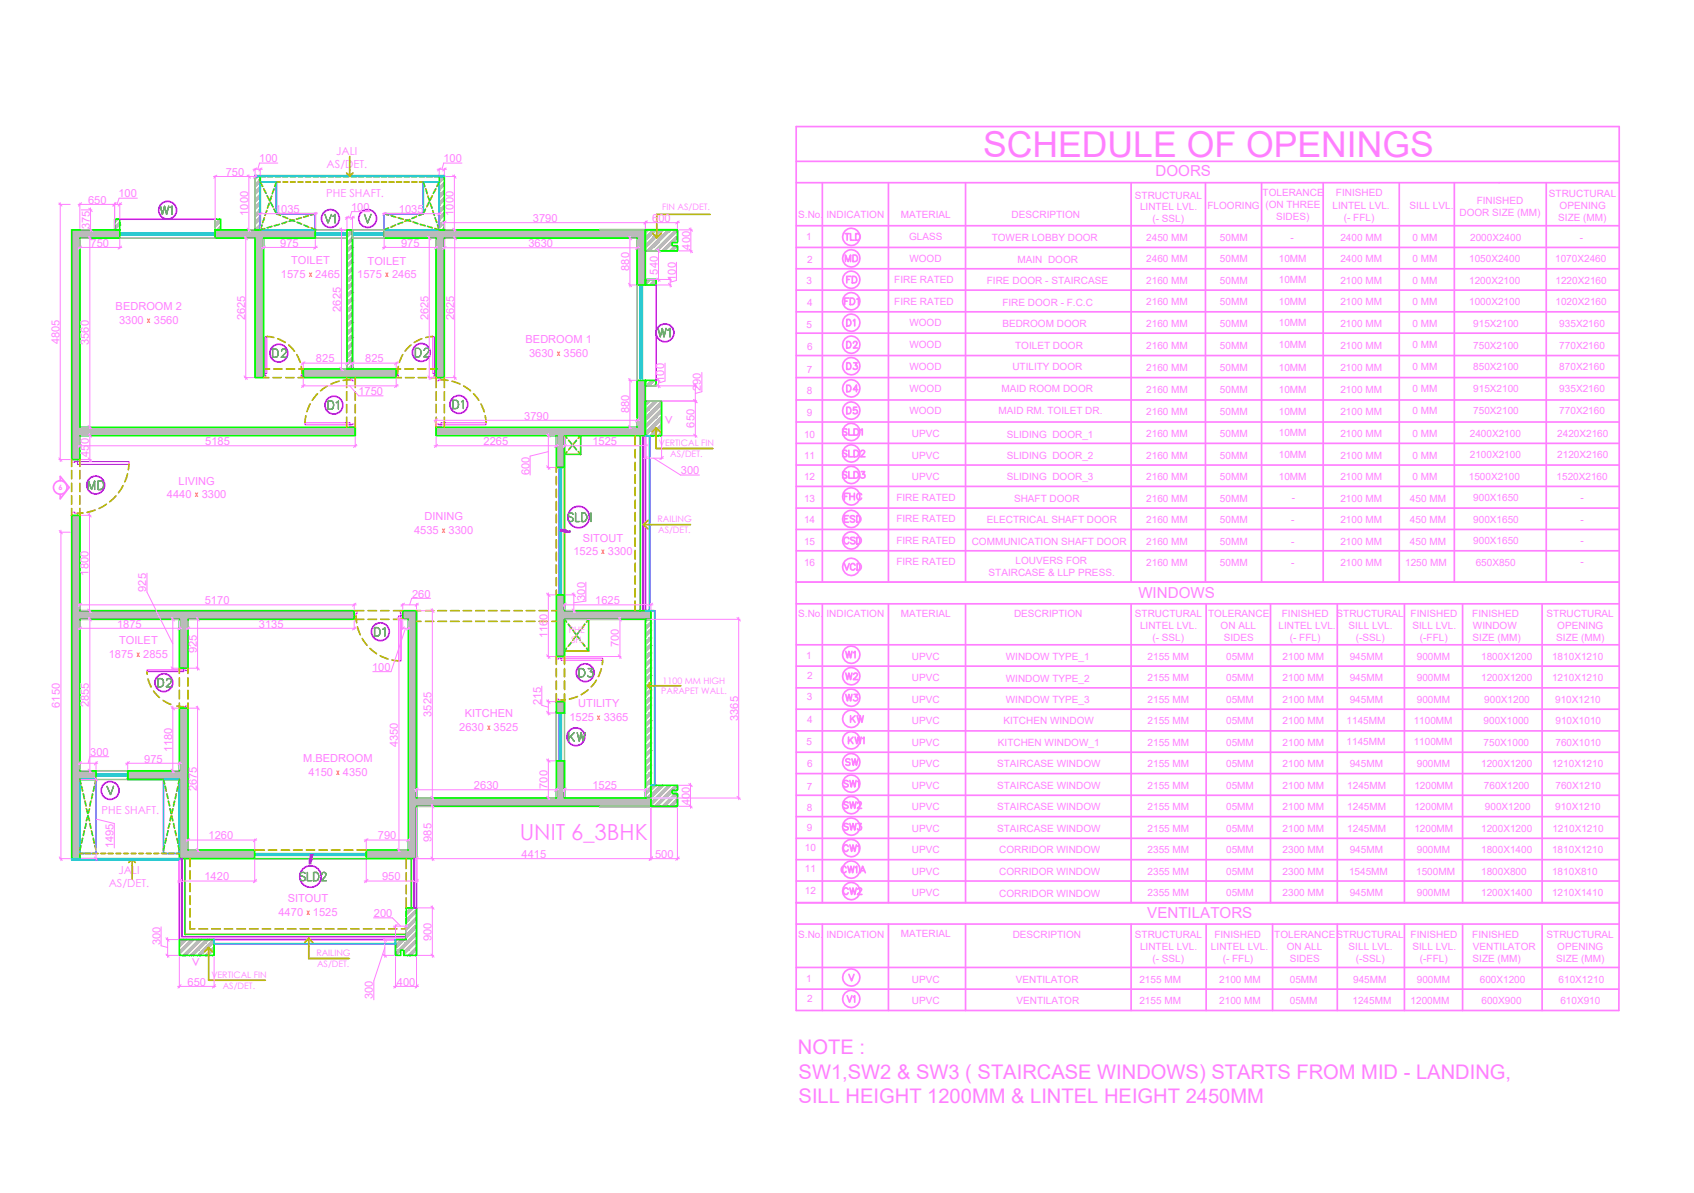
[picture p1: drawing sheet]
<svg xmlns="http://www.w3.org/2000/svg" width="250mm" height="176mm" viewBox="0 0 250 176" stroke-linecap="round" stroke-linejoin="round" font-family="sans-serif">
<defs><g id="words">
<text font-size="5.3" fill="#ff7fff" x="145.1" y="23.1">SCHEDULE OF OPENINGS</text>
<text font-size="3.3" fill="#ff7fff" x="76.7" y="124">UNIT 6_3BHK</text>
<g font-size="3" fill="#ff7fff">
<text x="117.8" y="155.5">NOTE :</text>
<text x="117.9" y="159.1">SW1,SW2 &amp; SW3 ( STAIRCASE WINDOWS) STARTS FROM MID - LANDING,</text>
<text x="117.9" y="162.7">SILL HEIGHT 1200MM &amp; LINTEL HEIGHT 2450MM</text>
</g>
<g font-size="2.2" fill="#ff7fff">
<text x="170.5" y="26">DOORS</text>
<text x="98.1" y="62.5" transform="rotate(-1 98.1 62.5)">v</text>
<text x="168" y="88.2">WINDOWS</text>
<text x="169.3" y="135.4">VENTILATORS</text>
<text x="28.3" y="142.5" transform="rotate(-1 28.3 142.5)">v</text>
</g>
<g font-size="1.6" fill="#ff7fff">
<text x="38.3" y="23.9">100</text>
<text x="49.6" y="22.8">JALI</text>
<text x="65.4" y="23.9">100</text>
<text x="17.5" y="29.1">100</text>
<text x="33.3" y="25.9">750</text>
<text x="48.2" y="29">PHE SHAFT.</text>
<text x="48.2" y="24.8">AS/DET.</text>
<text x="13" y="30.1">650</text>
<text x="13.3" y="33.8" transform="rotate(-90 13.3 33.8)">375</text>
<text x="36.6" y="31.8" transform="rotate(-90 36.6 31.8)">1000</text>
<text x="40.6" y="31.4">1035</text>
<text x="51.8" y="31.1">100</text>
<text x="58.9" y="31.4">1035</text>
<text x="66.9" y="31.8" transform="rotate(-90 66.9 31.8)">1000</text>
<text x="78.6" y="32.7">3790</text>
<text x="96.3" y="32.7">600</text>
<text x="13.4" y="36.4">750</text>
<text x="41.4" y="36.4">975</text>
<text x="41.5" y="41">1575</text>
<text x="43" y="38.9">TOILET</text>
<text x="46.5" y="41">2465</text>
<text x="52.7" y="41">1575</text>
<text x="54.3" y="39">TOILET</text>
<text x="57.9" y="41">2465</text>
<text x="59.2" y="36.4">975</text>
<text x="78" y="36.5">3630</text>
<text x="92.9" y="40" transform="rotate(-90 92.9 40)">880</text>
<text x="97.1" y="40.5" transform="rotate(-90 97.1 40.5)">540</text>
<text x="99.7" y="41.4" transform="rotate(-90 99.7 41.4)">100</text>
<text x="101.9" y="36.8" transform="rotate(-90 101.9 36.8)">400</text>
<text x="17.1" y="45.7">BEDROOM 2</text>
<text x="17.6" y="47.7">3300</text>
<text x="22.7" y="47.7">3560</text>
<text x="36.2" y="47.2" transform="rotate(-90 36.2 47.2)">2625</text>
<text x="50.3" y="46" transform="rotate(-90 50.3 46)">2625</text>
<text x="63.2" y="47.2" transform="rotate(-90 63.2 47.2)">2625</text>
<text x="67" y="47.2" transform="rotate(-90 67 47.2)">2625</text>
<text x="8.8" y="50.8" transform="rotate(-90 8.8 50.8)">4805</text>
<text x="13.1" y="50.9" transform="rotate(-90 13.1 50.9)">3560</text>
<text x="46.6" y="53.5">825</text>
<text x="53.9" y="53.5">825</text>
<text x="77.6" y="50.6">BEDROOM 1</text>
<text x="78.1" y="52.6">3630</text>
<text x="83.2" y="52.6">3560</text>
<text x="52.9" y="58.2">1750</text>
<text x="98" y="56.3" transform="rotate(-90 98 56.3)">100</text>
<text x="103.4" y="57.7" transform="rotate(-90 103.4 57.7)">290</text>
<text x="30.3" y="65.7">5185</text>
<text x="71.4" y="65.7">2265</text>
<text x="77.4" y="61.9">3790</text>
<text x="87.4" y="65.7">1525</text>
<text x="92.9" y="60.9" transform="rotate(-90 92.9 60.9)">880</text>
<text x="102.5" y="63.1" transform="rotate(-90 102.5 63.1)">650</text>
<text x="13.1" y="67.4" transform="rotate(-90 13.1 67.4)">450</text>
<text x="26.4" y="71.5">LIVING</text>
<text x="78.1" y="70.1" transform="rotate(-90 78.1 70.1)">600</text>
<text x="100.5" y="70">300</text>
<text x="24.6" y="73.5">4440</text>
<text x="29.8" y="73.5">3300</text>
<text x="62.6" y="76.7">DINING</text>
<text x="61.1" y="78.7">4535</text>
<text x="66.2" y="78.7">3300</text>
<text x="84.6" y="81.9">1525</text>
<text x="86" y="79.9">SITOUT</text>
<text x="89.7" y="81.9">3300</text>
<text x="13.1" y="84.9" transform="rotate(-90 13.1 84.9)">1800</text>
<text x="21.6" y="87.3" transform="rotate(-90 21.6 87.3)">925</text>
<text x="30.2" y="89.1">5170</text>
<text x="60.8" y="88.2">260</text>
<text x="86.4" y="88.6" transform="rotate(-90 86.4 88.6)">300</text>
<text x="87.8" y="89.1">1625</text>
<text x="17.3" y="92.6">1875</text>
<text x="17.6" y="95.1">TOILET</text>
<text x="38.2" y="92.6">3135</text>
<text x="80.8" y="94.2" transform="rotate(-90 80.8 94.2)">1160</text>
<text x="91.3" y="95.5" transform="rotate(-90 91.3 95.5)">700</text>
<text x="16.1" y="97.1">1875</text>
<text x="21.1" y="97.1">2855</text>
<text x="29.1" y="96.3" transform="rotate(-90 29.1 96.3)">925</text>
<text x="54.9" y="98.9">100</text>
<text x="8.8" y="104.4" transform="rotate(-90 8.8 104.4)">6150</text>
<text x="13.1" y="104.4" transform="rotate(-90 13.1 104.4)">2855</text>
<text x="63.7" y="105.7" transform="rotate(-90 63.7 105.7)">3525</text>
<text x="67.8" y="107.8">2630</text>
<text x="68.6" y="105.8">KITCHEN</text>
<text x="72.8" y="107.8">3525</text>
<text x="79.9" y="104" transform="rotate(-90 79.9 104)">215</text>
<text x="84" y="106.4">1525</text>
<text x="85.3" y="104.3">UTILITY</text>
<text x="89.1" y="106.4">3365</text>
<text x="108.9" y="106.4" transform="rotate(-90 108.9 106.4)">3365</text>
<text x="13.3" y="111.5">300</text>
<text x="21.3" y="112.5">975</text>
<text x="25.4" y="111" transform="rotate(-90 25.4 111)">1180</text>
<text x="44.8" y="112.4">M.BEDROOM</text>
<text x="58.7" y="110.2" transform="rotate(-90 58.7 110.2)">4350</text>
<text x="29.1" y="116.8" transform="rotate(-90 29.1 116.8)">2675</text>
<text x="45.5" y="114.5">4150</text>
<text x="50.6" y="114.5">4350</text>
<text x="70" y="116.4">2630</text>
<text x="80.8" y="116.4" transform="rotate(-90 80.8 116.4)">700</text>
<text x="87.4" y="116.4">1525</text>
<text x="101.8" y="118.7" transform="rotate(-90 101.8 118.7)">400</text>
<text x="15" y="120.1">PHE SHAFT.</text>
<text x="16.8" y="125.1" transform="rotate(-90 16.8 125.1)">1495</text>
<text x="30.8" y="123.8">1260</text>
<text x="55.8" y="123.8">790</text>
<text x="63.7" y="124.2" transform="rotate(-90 63.7 124.2)">985</text>
<text x="16.1" y="130.9">AS/DET.</text>
<text x="17.5" y="128.9">JALI</text>
<text x="30.2" y="129.8">1420</text>
<text x="56.4" y="129.8">950</text>
<text x="77" y="126.6">4415</text>
<text x="96.7" y="126.6">500</text>
<text x="41.1" y="135.2">4470</text>
<text x="42.5" y="133.1">SITOUT</text>
<text x="46.2" y="135.2">1525</text>
<text x="55.2" y="135.3">200</text>
<text x="23.7" y="139.5" transform="rotate(-90 23.7 139.5)">300</text>
<text x="63.7" y="138.8" transform="rotate(-90 63.7 138.8)">900</text>
<text x="27.7" y="145.4">650</text>
<text x="55" y="147.5" transform="rotate(-90 55 147.5)">300</text>
<text x="58.6" y="145.4">400</text>
</g>
<g font-size="1.5" fill="#ff7fff">
<text x="167.5" y="29.3">STRUCTURAL</text>
<text x="186.3" y="28.9">TOLERANCE</text>
<text x="197.2" y="29">FINISHED</text>
<text x="228.6" y="29">STRUCTURAL</text>
<text x="117.8" y="32.1">S.No.</text>
<text x="119" y="35.4">1</text>
<text x="122" y="32.1">INDICATION</text>
<text x="132.9" y="32.1">MATERIAL</text>
<text x="134.2" y="35.4">GLASS</text>
<text x="146.4" y="35.6">TOWER LOBBY DOOR</text>
<text x="149.3" y="32.1">DESCRIPTION</text>
<text x="168.2" y="31">LINTEL LVL.</text>
<text x="169.2" y="35.5">2450 MM</text>
<text x="170.1" y="32.8">(- SSL)</text>
<text x="178.2" y="30.8">FLOORING</text>
<text x="180" y="35.5">50MM</text>
<text x="186.7" y="30.7">(ON THREE</text>
<text x="188.3" y="32.5">SIDES)</text>
<text x="190.4" y="35.5">-</text>
<text x="196.7" y="30.8">LINTEL LVL.</text>
<text x="197.8" y="35.5">2400 MM</text>
<text x="198.3" y="32.5">(- FFL)</text>
<text x="208" y="30.8">SILL LVL.</text>
<text x="208.4" y="35.5">0 MM</text>
<text x="215.4" y="31.9">DOOR SIZE (MM)</text>
<text x="217" y="35.5">2000X2400</text>
<text x="217.9" y="30.1">FINISHED</text>
<text x="230" y="32.6">SIZE (MM)</text>
<text x="230.2" y="30.8">OPENING</text>
<text x="233.2" y="35.5">-</text>
<text x="119" y="41.9">3</text>
<text x="119.1" y="38.8">2</text>
<text x="132" y="41.7">FIRE RATED</text>
<text x="134.2" y="38.6">WOOD</text>
<text x="145.6" y="41.9">FIRE DOOR - STAIRCASE</text>
<text x="150.2" y="38.7">MAIN DOOR</text>
<text x="169.2" y="38.7">2460 MM</text>
<text x="169.2" y="41.9">2160 MM</text>
<text x="180" y="38.7">50MM</text>
<text x="180" y="41.8">50MM</text>
<text x="188.7" y="38.7">10MM</text>
<text x="188.7" y="41.8">10MM</text>
<text x="197.8" y="38.7">2400 MM</text>
<text x="197.8" y="41.9">2100 MM</text>
<text x="208.4" y="38.7">0 MM</text>
<text x="208.4" y="41.8">0 MM</text>
<text x="216.8" y="38.7">1050X2400</text>
<text x="216.8" y="41.9">1200X2100</text>
<text x="229.5" y="38.7">1070X2460</text>
<text x="229.6" y="41.9">1220X2160</text>
<text x="119.1" y="45.2">4</text>
<text x="132" y="44.9">FIRE RATED</text>
<text x="147.9" y="45.1">FIRE DOOR - F.C.C</text>
<text x="169.2" y="45">2160 MM</text>
<text x="180" y="45">50MM</text>
<text x="188.7" y="44.9">10MM</text>
<text x="197.8" y="45">2100 MM</text>
<text x="208.4" y="45">0 MM</text>
<text x="216.8" y="45">1000X2100</text>
<text x="229.6" y="45">1020X2160</text>
<text x="119" y="48.4">5</text>
<text x="119.1" y="51.7">6</text>
<text x="134.2" y="51.3">WOOD</text>
<text x="134.2" y="48.1">WOOD</text>
<text x="147.9" y="48.2">BEDROOM DOOR</text>
<text x="149.8" y="51.4">TOILET DOOR</text>
<text x="169.2" y="48.2">2160 MM</text>
<text x="169.2" y="51.5">2160 MM</text>
<text x="180" y="48.2">50MM</text>
<text x="180" y="51.5">50MM</text>
<text x="188.7" y="48.1">10MM</text>
<text x="188.7" y="51.4">10MM</text>
<text x="197.8" y="48.2">2100 MM</text>
<text x="197.8" y="51.5">2100 MM</text>
<text x="208.4" y="48.2">0 MM</text>
<text x="208.4" y="51.4">0 MM</text>
<text x="217.4" y="48.2">915X2100</text>
<text x="217.4" y="51.4">750X2100</text>
<text x="230.1" y="48.2">935X2160</text>
<text x="230.1" y="51.4">770X2160</text>
<text x="119.1" y="55">7</text>
<text x="119.1" y="58.2">8</text>
<text x="134.2" y="54.5">WOOD</text>
<text x="134.2" y="57.8">WOOD</text>
<text x="147.8" y="57.9">MAID ROOM DOOR</text>
<text x="149.4" y="54.6">UTILITY DOOR</text>
<text x="169.2" y="54.7">2160 MM</text>
<text x="169.2" y="58">2160 MM</text>
<text x="180" y="54.7">50MM</text>
<text x="180" y="58">50MM</text>
<text x="188.7" y="54.7">10MM</text>
<text x="188.7" y="57.9">10MM</text>
<text x="197.8" y="54.7">2100 MM</text>
<text x="197.8" y="58">2100 MM</text>
<text x="208.4" y="54.5">0 MM</text>
<text x="208.4" y="57.8">0 MM</text>
<text x="217.4" y="54.6">850X2100</text>
<text x="217.4" y="57.9">915X2100</text>
<text x="230.1" y="54.6">870X2160</text>
<text x="230.1" y="57.9">935X2160</text>
<text x="118.7" y="64.5">10</text>
<text x="119.1" y="61.3">9</text>
<text x="134.2" y="61.1">WOOD</text>
<text x="134.6" y="64.5">UPVC</text>
<text x="147.4" y="61.1">MAID RM. TOILET DR.</text>
<text x="148.6" y="64.5">SLIDING DOOR_1</text>
<text x="169.2" y="61.3">2160 MM</text>
<text x="169.2" y="64.5">2160 MM</text>
<text x="180" y="61.3">50MM</text>
<text x="180" y="64.5">50MM</text>
<text x="188.7" y="61.2">10MM</text>
<text x="188.7" y="64.4">10MM</text>
<text x="197.8" y="61.3">2100 MM</text>
<text x="197.8" y="64.5">2100 MM</text>
<text x="208.4" y="64.5">0 MM</text>
<text x="208.4" y="61.1">0 MM</text>
<text x="216.9" y="64.4">2400X2100</text>
<text x="217.4" y="61.1">750X2100</text>
<text x="229.8" y="64.4">2420X2160</text>
<text x="230.1" y="61.1">770X2160</text>
<text x="118.7" y="67.7">11</text>
<text x="118.7" y="70.8">12</text>
<text x="134.6" y="67.6">UPVC</text>
<text x="134.6" y="70.8">UPVC</text>
<text x="148.6" y="67.7">SLIDING DOOR_2</text>
<text x="148.6" y="70.8">SLIDING DOOR_3</text>
<text x="169.2" y="67.6">2160 MM</text>
<text x="169.2" y="70.8">2160 MM</text>
<text x="180" y="67.6">50MM</text>
<text x="180" y="70.8">50MM</text>
<text x="188.7" y="67.5">10MM</text>
<text x="188.7" y="70.7">10MM</text>
<text x="197.8" y="67.6">2100 MM</text>
<text x="197.8" y="70.8">2100 MM</text>
<text x="208.4" y="67.6">0 MM</text>
<text x="208.4" y="70.8">0 MM</text>
<text x="216.8" y="70.7">1500X2100</text>
<text x="216.9" y="67.6">2100X2100</text>
<text x="229.7" y="70.7">1520X2160</text>
<text x="229.8" y="67.6">2120X2160</text>
<text x="118.7" y="74">13</text>
<text x="118.7" y="77.2">14</text>
<text x="132.3" y="77">FIRE RATED</text>
<text x="132.3" y="73.9">FIRE RATED</text>
<text x="145.6" y="77.2">ELECTRICAL SHAFT DOOR</text>
<text x="149.7" y="74">SHAFT DOOR</text>
<text x="169.2" y="74">2160 MM</text>
<text x="169.2" y="77.1">2160 MM</text>
<text x="180" y="74">50MM</text>
<text x="180" y="77.1">50MM</text>
<text x="190.6" y="77.1">-</text>
<text x="190.7" y="73.9">-</text>
<text x="197.8" y="74">2100 MM</text>
<text x="197.8" y="77.1">2100 MM</text>
<text x="208.1" y="74">450 MM</text>
<text x="208.1" y="77.1">450 MM</text>
<text x="217.4" y="73.9">900X1650</text>
<text x="217.4" y="77.1">900X1650</text>
<text x="233.3" y="77.1">-</text>
<text x="233.3" y="73.9">-</text>
<text x="118.7" y="80.4">15</text>
<text x="118.7" y="83.5">16</text>
<text x="132.3" y="80.2">FIRE RATED</text>
<text x="132.3" y="83.4">FIRE RATED</text>
<text x="143.4" y="80.4">COMMUNICATION SHAFT DOOR</text>
<text x="149.9" y="83.2">LOUVERS FOR</text>
<text x="169.2" y="80.3">2160 MM</text>
<text x="169.2" y="83.5">2160 MM</text>
<text x="180" y="80.3">50MM</text>
<text x="180" y="83.5">50MM</text>
<text x="190.6" y="80.3">-</text>
<text x="190.6" y="83.5">-</text>
<text x="197.8" y="80.3">2100 MM</text>
<text x="197.8" y="83.5">2100 MM</text>
<text x="207.4" y="83.5">1250 MM</text>
<text x="208.1" y="80.3">450 MM</text>
<text x="217.4" y="80.3">900X1650</text>
<text x="217.8" y="83.5">650X850</text>
<text x="233.3" y="83.4">-</text>
<text x="233.3" y="80.2">-</text>
<text x="145.9" y="85">STAIRCASE &amp; LLP PRESS.</text>
<text x="117.8" y="91.1">S.No.</text>
<text x="122" y="91.1">INDICATION</text>
<text x="132.9" y="91.1">MATERIAL</text>
<text x="149.7" y="91.1">DESCRIPTION</text>
<text x="167.5" y="91.1">STRUCTURAL</text>
<text x="168.2" y="92.8">LINTEL LVL.</text>
<text x="170.1" y="94.6">(- SSL)</text>
<text x="178.3" y="91.1">TOLERANCE</text>
<text x="180.1" y="92.8">ON ALL</text>
<text x="180.6" y="94.6">SIDES</text>
<text x="188.7" y="92.8">LINTEL LVL.</text>
<text x="189.2" y="91.1">FINISHED</text>
<text x="190.3" y="94.6">(- FFL)</text>
<text x="197.3" y="91.1">STRUCTURAL</text>
<text x="199" y="92.8">SILL LVL.</text>
<text x="200.1" y="94.6">(-SSL)</text>
<text x="208.2" y="91.1">FINISHED</text>
<text x="208.4" y="92.8">SILL LVL.</text>
<text x="209.5" y="94.6">(-FFL)</text>
<text x="217.3" y="91.1">FINISHED</text>
<text x="217.3" y="94.6">SIZE (MM)</text>
<text x="217.4" y="92.8">WINDOW</text>
<text x="228.2" y="91.1">STRUCTURAL</text>
<text x="229.7" y="94.6">SIZE (MM)</text>
<text x="229.8" y="92.8">OPENING</text>
<text x="119" y="97.2">1</text>
<text x="119.1" y="100.2">2</text>
<text x="134.6" y="100.5">UPVC</text>
<text x="134.6" y="97.4">UPVC</text>
<text x="148.4" y="100.6">WINDOW TYPE_2</text>
<text x="148.4" y="97.4">WINDOW TYPE_1</text>
<text x="169.4" y="97.4">2155 MM</text>
<text x="169.4" y="100.5">2155 MM</text>
<text x="180.9" y="97.3">05MM</text>
<text x="180.9" y="100.5">05MM</text>
<text x="189.3" y="97.4">2100 MM</text>
<text x="189.3" y="100.5">2100 MM</text>
<text x="199.2" y="97.3">945MM</text>
<text x="199.2" y="100.5">945MM</text>
<text x="209.1" y="97.3">900MM</text>
<text x="209.1" y="100.5">900MM</text>
<text x="218.6" y="97.4">1800X1200</text>
<text x="218.6" y="100.5">1200X1200</text>
<text x="229.1" y="97.4">1810X1210</text>
<text x="229.1" y="100.5">1210X1210</text>
<text x="119.1" y="103.3">3</text>
<text x="119.1" y="106.7">4</text>
<text x="134.6" y="106.9">UPVC</text>
<text x="134.6" y="103.7">UPVC</text>
<text x="148.1" y="106.9">KITCHEN WINDOW</text>
<text x="148.4" y="103.7">WINDOW TYPE_3</text>
<text x="169.4" y="103.7">2155 MM</text>
<text x="169.4" y="106.9">2155 MM</text>
<text x="180.9" y="103.7">05MM</text>
<text x="180.9" y="106.9">05MM</text>
<text x="189.3" y="103.7">2100 MM</text>
<text x="189.3" y="106.9">2100 MM</text>
<text x="198.7" y="106.8">1145MM</text>
<text x="199.2" y="103.7">945MM</text>
<text x="208.6" y="106.8">1100MM</text>
<text x="209.1" y="103.7">900MM</text>
<text x="218.9" y="106.9">900X1000</text>
<text x="219" y="103.7">900X1200</text>
<text x="229.5" y="103.7">910X1210</text>
<text x="229.6" y="106.9">910X1010</text>
<text x="119" y="109.9">5</text>
<text x="119.1" y="113.2">6</text>
<text x="134.6" y="110">UPVC</text>
<text x="134.6" y="113.2">UPVC</text>
<text x="147.2" y="113.2">STAIRCASE WINDOW</text>
<text x="147.3" y="110">KITCHEN WINDOW_1</text>
<text x="169.4" y="110">2155 MM</text>
<text x="169.4" y="113.2">2155 MM</text>
<text x="180.9" y="110">05MM</text>
<text x="180.9" y="113.2">05MM</text>
<text x="189.3" y="110">2100 MM</text>
<text x="189.3" y="113.2">2100 MM</text>
<text x="198.7" y="110">1145MM</text>
<text x="199.2" y="113.2">945MM</text>
<text x="208.6" y="110">1100MM</text>
<text x="209.1" y="113.2">900MM</text>
<text x="218.6" y="113.2">1200X1200</text>
<text x="218.9" y="110">750X1000</text>
<text x="229.1" y="113.2">1210X1210</text>
<text x="229.6" y="110">760X1010</text>
<text x="119.1" y="116.5">7</text>
<text x="119.1" y="119.7">8</text>
<text x="134.6" y="116.4">UPVC</text>
<text x="134.6" y="119.6">UPVC</text>
<text x="147.2" y="116.4">STAIRCASE WINDOW</text>
<text x="147.2" y="119.6">STAIRCASE WINDOW</text>
<text x="169.4" y="116.4">2155 MM</text>
<text x="169.4" y="119.5">2155 MM</text>
<text x="180.9" y="116.4">05MM</text>
<text x="180.9" y="119.5">05MM</text>
<text x="189.3" y="116.4">2100 MM</text>
<text x="189.3" y="119.5">2100 MM</text>
<text x="198.8" y="116.4">1245MM</text>
<text x="198.8" y="119.5">1245MM</text>
<text x="208.7" y="116.4">1200MM</text>
<text x="208.7" y="119.5">1200MM</text>
<text x="219" y="116.4">760X1200</text>
<text x="219.2" y="119.5">900X1200</text>
<text x="229.5" y="119.5">910X1210</text>
<text x="229.6" y="116.4">760X1210</text>
<text x="118.8" y="125.6">10</text>
<text x="119.1" y="122.6">9</text>
<text x="134.6" y="125.9">UPVC</text>
<text x="134.6" y="122.7">UPVC</text>
<text x="147.2" y="122.8">STAIRCASE WINDOW</text>
<text x="147.5" y="125.9">CORRIDOR WINDOW</text>
<text x="169.4" y="122.7">2155 MM</text>
<text x="169.4" y="125.9">2355 MM</text>
<text x="180.9" y="122.7">05MM</text>
<text x="180.9" y="125.9">05MM</text>
<text x="189.3" y="125.9">2300 MM</text>
<text x="189.3" y="122.7">2100 MM</text>
<text x="198.8" y="122.7">1245MM</text>
<text x="199.2" y="125.9">945MM</text>
<text x="208.7" y="122.7">1200MM</text>
<text x="209.1" y="125.9">900MM</text>
<text x="218.6" y="125.9">1800X1400</text>
<text x="218.6" y="122.7">1200X1200</text>
<text x="229.1" y="125.9">1810X1210</text>
<text x="229.1" y="122.7">1210X1210</text>
<text x="118.8" y="128.7">11</text>
<text x="118.8" y="131.9">12</text>
<text x="134.6" y="129.1">UPVC</text>
<text x="147.5" y="129.1">CORRIDOR WINDOW</text>
<text x="169.4" y="129.1">2355 MM</text>
<text x="180.9" y="129.1">05MM</text>
<text x="189.3" y="129.1">2300 MM</text>
<text x="199.1" y="129.1">1545MM</text>
<text x="209" y="129.1">1500MM</text>
<text x="218.6" y="129.1">1800X800</text>
<text x="229.1" y="129.1">1810X810</text>
<text x="134.6" y="132.2">UPVC</text>
<text x="147.5" y="132.3">CORRIDOR WINDOW</text>
<text x="169.4" y="132.2">2355 MM</text>
<text x="180.9" y="132.2">05MM</text>
<text x="189.3" y="132.2">2300 MM</text>
<text x="199.2" y="132.2">945MM</text>
<text x="209.1" y="132.2">900MM</text>
<text x="218.6" y="132.2">1200X1400</text>
<text x="229.1" y="132.2">1210X1410</text>
<text x="117.8" y="138.4">S.No.</text>
<text x="122" y="138.4">INDICATION</text>
<text x="132.9" y="138.3">MATERIAL</text>
<text x="149.5" y="138.4">DESCRIPTION</text>
<text x="167.5" y="138.4">STRUCTURAL</text>
<text x="168.2" y="140.1">LINTEL LVL.</text>
<text x="170.1" y="141.9">(- SSL)</text>
<text x="178.7" y="140.1">LINTEL LVL.</text>
<text x="179.2" y="138.4">FINISHED</text>
<text x="180.4" y="141.9">(- FFL)</text>
<text x="188.1" y="138.4">TOLERANCESTRUCTURAL</text>
<text x="189.9" y="140.1">ON ALL</text>
<text x="190.3" y="141.9">SIDES</text>
<text x="199" y="140.1">SILL LVL.</text>
<text x="200.1" y="141.9">(-SSL)</text>
<text x="208.2" y="138.4">FINISHED</text>
<text x="208.4" y="140.1">SILL LVL.</text>
<text x="209.5" y="141.9">(-FFL)</text>
<text x="217.3" y="138.4">FINISHED</text>
<text x="217.3" y="141.9">SIZE (MM)</text>
<text x="217.4" y="140.1">VENTILATOR</text>
<text x="228.2" y="138.4">STRUCTURAL</text>
<text x="229.7" y="141.9">SIZE (MM)</text>
<text x="229.8" y="140.1">OPENING</text>
<text x="119" y="144.8">1</text>
<text x="119.1" y="147.8">2</text>
<text x="134.6" y="148.2">UPVC</text>
<text x="134.6" y="145">UPVC</text>
<text x="149.9" y="145">VENTILATOR</text>
<text x="150" y="148.2">VENTILATOR</text>
<text x="168.1" y="145">2155 MM</text>
<text x="168.1" y="148.1">2155 MM</text>
<text x="179.9" y="145">2100 MM</text>
<text x="179.9" y="148.1">2100 MM</text>
<text x="190.3" y="145">05MM</text>
<text x="190.3" y="148.1">05MM</text>
<text x="199.6" y="148.1">1245MM</text>
<text x="199.7" y="145">945MM</text>
<text x="208.2" y="148.1">1200MM</text>
<text x="209.1" y="145">900MM</text>
<text x="218.4" y="145">600X1200</text>
<text x="218.6" y="148.1">600X900</text>
<text x="230" y="145">610X1210</text>
<text x="230.3" y="148.1">610X910</text>
</g>
<g font-size="1.3" fill="#ff7fff">
<text x="97.7" y="31">FIN AS/DET.</text>
<text x="97.2" y="65.9">VERTICAL FIN</text>
<text x="98.9" y="67.5">AS/DET.</text>
<text x="97" y="77">RAILING</text>
<text x="97.1" y="78.6">AS/DET.</text>
<text x="84" y="93.3">PHE</text>
<text x="84.3" y="94.9">SH.</text>
<text x="97.8" y="100.9">1100 MM HIGH</text>
<text x="97.6" y="102.4">PARAPET WALL.</text>
<text x="46.7" y="141">RAILING</text>
<text x="46.8" y="142.6">AS/DET.</text>
<text x="31.2" y="144.3">VERTICAL FIN</text>
<text x="32.9" y="145.9">AS/DET.</text>
</g>
<g font-size="1.2" fill="#f00">
<text x="45.6" y="40.8">x</text>
<text x="56.9" y="40.9">x</text>
<text x="21.7" y="47.6">x</text>
<text x="82.2" y="52.5">x</text>
<text x="28.8" y="73.4">x</text>
<text x="65.3" y="78.6">x</text>
<text x="88.7" y="81.8">x</text>
<text x="20.2" y="97">x</text>
<text x="71.9" y="107.7">x</text>
<text x="88.1" y="106.2">x</text>
<text x="49.7" y="114.3">x</text>
<text x="45.3" y="135">x</text>
</g>
<text font-size="1.1" fill="#ff7fff" x="8.6" y="72.3">6</text>
</g></defs>
<!-- layer: UNIT 6_3 BHK$0$AS-COLS-PATT -->
<g fill="#bababa">
<path d="M56.7 33.9h38.5v8.1h-1.2v-6.9h-28.4v20.6h-1.2v-20.6h-7.7z" fill-rule="evenodd"/>
<path d="M10.6 76h1.2v14.1h40.5v1.3h-24.6v7.2h-1.2v-7.2h-14.7v22.3h2.4v1.3h-2.4v11.7h-1.2z" fill-rule="evenodd"/>
</g>
<g fill="none" stroke="#bababa" stroke-width=".25">
<path d="M95.5 91.4l-.3 .2M95.7 91.4l-.5 .4M96.1 91.9h.1M96.1 93h.1M96.1 94.1h.1M96.1 95.2h.1M96.1 96.3h.1M96.1 97.4h.1M96.1 98.5h.1M96.1 99.6h.1M96.1 91.7l-.9 .7M96.1 92.7l-.9 .9"/>
<path d="M96.1 93.9l-.9 .8M96.1 95l-.9 .7M96.1 96.1l-.9 .8M96.1 97.2l-.9 .8M96.1 98.3l-.9 .8M96.1 99.4l-.9 .8M96.1 91.9l-.9 .8M96.1 93l-.9 .8M96.1 94.1l-.9 .8M96.1 95.2l-.9 .8M96.1 96.3l-.9 .8M96.1 97.4l-.9 .8"/>
<path d="M96.1 98.5l-.9 .8M96.1 99.6l-.9 .8M96.1 92.1l-.9 .8M96.1 93.2l-.9 .8M96.1 94.3l-.9 .8M96.1 95.4l-.9 .8M96.1 96.5l-.9 .8M96.1 97.7l-.9 .7M96.1 98.8l-.9 .7M96.1 99.9l-.9 .8M96.1 100.8h.1M96.1 101.8h.1"/>
<path d="M96.1 102.9h.1M96.1 104.1h.1M96.1 106.3h.1M96.1 107.4h.1M96.1 109.6h.1M96.1 110.7h.1M96.1 112.9h.1M96.1 114h.1M96.1 116.3h.1M96.1 100.5l-.9 .8M96.1 101.6l-.9 .8M96.1 102.7l-.9 .8"/>
<path d="M96.1 103.8l-.9 .8M96.1 104.9l-.9 .8M96.1 106l-.9 .8M96.1 107.2l-.9 .7M96.1 108.3l-.9 .7M96.1 109.4l-.9 .8M96.1 110.5l-.9 .8M96.1 111.6l-.9 .7M96.1 112.7l-.9 .8M96.1 113.8l-.9 .8M96.1 114.9l-.9 .8M96.1 116l-.9 .8"/>
<path d="M96.1 117.1l-.6 .6M96.1 100.8l-.9 .7M96.1 101.8l-.9 .8M96.1 102.9l-.9 .9M96.1 104.1l-.9 .7M96.1 105.2l-.9 .7M96.1 106.3l-.9 .8M96.1 107.4l-.9 .8M96.1 108.5l-.9 .8M96.1 109.6l-.9 .8M96.1 110.7l-.9 .8M96.1 111.8l-.9 .8"/>
<path d="M96.1 112.9l-.9 .8M96.1 114l-.9 .8M96.1 115.1l-.9 .8M96.1 116.3l-.9 .7M96.1 117.4l-.4 .3M96.1 101l-.9 .8M96.1 102.1l-.9 .7M96.1 103.2l-.9 .8M96.1 104.3l-.9 .8M96.1 105.4l-.9 .8M96.1 106.5l-.9 .8M96.1 107.6l-.9 .8"/>
<path d="M96.1 108.7l-.9 .8M96.1 109.9l-.9 .7M96.1 110.9l-.9 .8M96.1 112l-.9 .9M96.1 113.2l-.9 .7M96.1 114.3l-.9 .7M96.1 115.4l-.9 .8M96.1 116.5l-.9 .8M96.1 117.6l-.2 .1"/>
</g>
<g fill="#bababa">
<path d="M64.4 63h29.6v-6.9h1.2v8.2h-11.9v4.7h-1.2v-4.7h-17.7z" fill-rule="evenodd"/>
<path d="M10.6 33.9h7.1v1.2h-5.9v27.9h40.6v1.3h-40.6v3.5h-1.2z" fill-rule="evenodd"/>
<path d="M59.4 90.1h2.1v27.6h20.6v-5.5h1.2v5.5h12.8v1.3h-34.6v7.7h-7.4v-1.3h6.1v-34h-.8z" fill-rule="evenodd"/>
<path d="M26.5 104.5h1.2v20.9h9.9v1.3h-11.1v-11.7h-7.7v-1.3h7.7z" fill-rule="evenodd"/>
<path d="M82.1 87.8h1.2v2.3h12.8v1.3h-12.8v5.5h-1.2z" fill-rule="evenodd"/>
</g>
<g fill="none" stroke="#bababa" stroke-width=".25">
<path d="M82.2 103.5l-.1 .1M82.3 103.5l-.2 .2M82.4 103.5l-.3 .3M82.5 105.2h.1M82.7 103.5l-.6 .6M82.8 105.2h.1M82.8 103.5l-.7 .7M82.9 105.2h.1M82.9 103.5l-.8 .8M83.1 103.5l-1 1M83.2 105.2h.1M83.2 103.5l-1.1 1.1"/>
<path d="M83.3 103.7l-1.2 1.3M83.3 104.2l-1 1M83.3 104.6l-.5 .6M83.3 105l-.1 .2M83.3 103.8l-1.2 1.2M83.3 104.7l-.4 .5M83.3 105.1v.1M83.3 104.3l-.9 .9M83.3 103.5l-1.2 1.2M83.3 103.9l-1.2 1.2M83.3 104.3l-.8 .9M83.3 104.8l-.3 .4"/>
</g>
<path d="M44.8 54.4h13.7v1.3h-13.7z" fill-rule="evenodd" fill="#bababa"/>
<g fill="none" stroke="#bababa" stroke-width=".25">
<path d="M37.8 26l-.2 .3M38.1 26l-.5 .5M38.4 26.3l-.8 .9M38.4 27.5l-.8 .8M38.4 28.6l-.8 .7M38.4 29.7l-.8 .8M38.4 30.8l-.8 .8M38.4 31.9l-.8 .8M38.4 33l-.8 .8M38.4 26.6l-.8 .8M38.4 27.7l-.8 .8M38.4 28.8l-.8 .8"/>
<path d="M38.4 29.9l-.8 .8M38.4 31l-.8 .8M38.4 32.1l-.8 .8M38.4 33.3l-.6 .6M38.4 26.9l-.8 .7M38.4 27.9l-.8 .8M38.4 29l-.8 .8M38.4 30.2l-.8 .7M38.4 31.3l-.8 .7M38.4 32.4l-.8 .8M38.4 33.5l-.4 .4M51.3 33.9l-.1 .1"/>
<path d="M51.9 33.9l-.7 .7M52 36.5h.1M52 37.6h.1M52 38.7h.1M52 34.9l-.8 .8M52 36l-.8 .8M52 37.2l-.8 .7M52 38.2l-.8 .8M52 39.3l-.8 .9M52 34.1l-.8 .7M52 35.2l-.8 .7M52 36.2l-.8 .9"/>
<path d="M52 37.4l-.8 .8M52 38.5l-.8 .7M52 39.6l-.8 .8M52 34.3l-.8 .8M52 35.4l-.8 .8M52 39.8l-.8 .8M52 36.5l-.8 .8M52 37.6l-.8 .8M52 38.7l-.8 .8M65.3 26l-.5 .5M65.5 26l-.7 .8M65.6 26.9l-.8 .8"/>
<path d="M65.6 30.2l-.8 .8M65.6 31.3l-.8 .8M65.6 32.4l-.8 .8M65.6 28.2l-.8 .8M65.6 29.3l-.8 .8M65.6 30.5l-.8 .7M65.6 28l-.8 .8M65.6 29.1l-.8 .8M65.6 33.5l-.4 .4M65.6 27.1l-.8 .8M65.6 31.5l-.8 .8M65.6 32.6l-.8 .9"/>
<path d="M65.6 33.8l-.1 .1M65.6 26.2l-.8 .8M65.6 27.4l-.8 .7M65.6 28.5l-.8 .7M65.6 29.5l-.8 .9M65.6 30.7l-.8 .8M65.6 31.8l-.8 .7M65.6 32.9l-.8 .8M52 42h.1M52 43.2h.1M52 44.3h.1M52 47.6h.1"/>
<path d="M52 48.7h.1M52 49.8h.1M52 53.1h.1M52 54.2h.1M52 40.5l-.8 .7M52 41.6l-.8 .7M52 42.7l-.8 .8M52 43.8l-.8 .8M52 44.9l-.8 .8M52 46l-.8 .8M52 47.1l-.8 .8M52 48.2l-.8 .8"/>
<path d="M52 49.3l-.8 .8M52 50.4l-.8 .8M52 51.5l-.8 .8M52 52.7l-.8 .7M52 53.8l-.7 .6M52 40.7l-.8 .8M52 41.8l-.8 .8M52 42.9l-.8 .8M52 44l-.8 .8M52 45.1l-.8 .8M52 46.3l-.8 .7M52 47.3l-.8 .8"/>
<path d="M52 48.4l-.8 .9M52 49.6l-.8 .7M52 50.7l-.8 .7M52 51.8l-.8 .8M52 52.9l-.8 .8M52 54l-.4 .4M52 40.9l-.8 .8M52 45.3l-.8 .9M52 46.5l-.8 .8M52 50.9l-.8 .8M52 52l-.8 .8M52 42l-.8 .8"/>
<path d="M52 43.2l-.8 .7M52 44.3l-.8 .7M52 47.6l-.8 .7M52 48.7l-.8 .8M52 49.8l-.8 .8M52 53.1l-.8 .8M52 54.2l-.2 .2"/>
</g>
<path d="M31.7 33.9h14.8v1.2h-7.6v20.6h-1.3v-20.6h-5.9z" fill-rule="evenodd" fill="#bababa"/>
<g fill="none" stroke="#bababa" stroke-width=".25">
<path d="M17 32.3l-.1 .1M17.2 32.3l-.3 .3M17.4 32.3l-.5 .5M17.7 33.2h.1M17.7 32.7l-.8 .8M17.7 33.8l-.1 .1M17.7 32.9l-.8 .9M17.7 33.2l-.7 .7M31.9 32.3l-.2 .1M32.5 32.3l-.8 .7M32.6 33.4l-.6 .5M32.6 32.5l-.9 .8"/>
<path d="M32.6 33.6l-.3 .3M32.6 32.7l-.9 .8M32.6 33.8l-.1 .1M95.5 41.2l-.3 .3M95.5 56.1l-.3 .3M95.8 41.2l-.6 .5M96 41.2l-.8 .8M96.2 56.1l-.8 .8M96.4 56.1l-.8 .8M96.6 41.2l-.7 .8M96.6 56.1l-.8 .8M96.8 56.5l-.3 .4"/>
<path d="M96.8 41.3l-.7 .7M96.8 56.8l-.1 .1M96.8 41.5l-.5 .5"/>
</g>
<!-- layer: UNIT 6_3 BHK$0$A-ANNO-NOTE -->
<g fill="none" stroke="#ff7fff" stroke-width=".25">
<path d="M8.9 70.9v-.6l1.3 1.6-1.3 1.7v-.7"/>
<circle cx="8.9" cy="71.9" r="1"/>
</g>
<!-- layer: UNIT 6_3 BHK$0$A-ELEV-HIDN -->
<g fill="none" stroke="#b8b800" stroke-width=".25">
<path d="M38.4 26h.7M38.4 26.9h.7M39.5 26h.7M39.5 26.9h.7M40.6 26h.8M40.6 26.9h.8M41.8 26h.7M41.8 26.9h.7M42.9 26h.7M42.9 26.9h.7M44 26h.7M44 26.9h.7"/>
<path d="M45.1 26h.7M45.1 26.9h.7M46.2 26h.7M46.2 26.9h.7M47.3 26h.8M47.3 26.9h.8M48.5 26h.7M48.5 26.9h.7M49.6 26h.7M49.6 26.9h.7M50.7 26h.7M50.7 26.9h.7"/>
<path d="M51.8 26h.8M51.8 26.9h.8M52.9 26h.8M52.9 26.9h.8M54.1 26h.7M54.1 26.9h.7M55.2 26h.7M55.2 26.9h.7M56.3 26h.7M56.3 26.9h.7M57.4 26h.8M57.4 26.9h.8"/>
<path d="M58.5 26h.8M58.5 26.9h.8M59.6 26h.8M59.6 26.9h.8M60.8 26h.7M60.8 26.9h.7M61.9 26h.7M61.9 26.9h.7M63 26h.8M63 26.9h.8M64.1 26h.7M64.1 26.9h.7"/>
<path d="M38.9 55.7h.8M39.1 54.4h.7M39.4 49.6l1 .2M40.3 55.7h1.2M40.4 54.4h1.2M41 50l1.1 .5M42.2 55.7h1.2M42.3 54.4h1.2M42.6 50.9l.9 .9M43.8 52.3l.5 1.2M44 55.7h.8M44.1 54.4h.7"/>
<path d="M44.5 54.1l.1 1M45.8 59.6l-.5 1.1M46.9 58.1l-.8 1M48.3 56.9l-1 .8M50 56.2l-1.1 .5M51.2 55.7v1.5M51.2 57.8v1.3M51.2 59.7v1.2M51.6 56l-1 .1M52.4 55.7v1.5M52.4 57.8v1.3M52.4 59.7v1.2"/>
<path d="M58.5 55.7h.7M58.5 54.4h.6M58.8 54.1l-.1 1M59.4 52.3l-.5 1.2M59.7 54.4h1.3M59.8 55.7h1.3M60.6 50.9l-.8 .9M61.6 54.4h1.2M61.7 55.7h1.2M62.2 50l-1.1 .5M63.5 54.4h.7M63.6 55.7h.8v1.5"/>
<path d="M63.9 49.6l-1.1 .2M64.4 57.8v1.3M64.4 59.7v1.2M65.1 56l1 .1M65.6 55.7v1.5M65.6 57.8v1.3M65.6 59.7v1.2M66.7 56.2l1.2 .5M68.4 56.9l1 .8M69.9 58.1l.8 1M71 59.6l.5 1.1M10.6 67.8v1"/>
<path d="M10.6 69.4v1.2M10.6 71.3v1.2M10.6 73.1v1.3M10.6 75v1M11.8 67.8v1M11.8 69.4v1.2M11.8 71.3v1.2M11.8 73.1v1.3M11.8 75v1M12.2 75.7h-.8M14 75.2l-1.2 .4M15.7 74.4l-1.1 .6"/>
<path d="M17.1 73.2l-.9 .8M18.2 71.6l-.7 1.1M18.8 69.9l-.4 1.2M19 68.5l-.1 .8M45.1 61.3l-.1 1M51.2 61.5v1.5M52.4 61.5v1.5M64.4 61.5v1.5M65.6 61.5v1.5M71.6 61.3l.1 1M82.1 69v.7M82.1 70.3v1.2"/>
<path d="M82.1 72.2v1.2M82.1 74v1.3M82.1 75.9v1.2M82.1 77.8v1.2M82.1 79.6v1.3M93.7 64.3v1.4M93.7 66.3v1.2M93.7 68.2v1.2M93.7 70v1.3M93.7 71.9v1.2M93.7 73.8v1.2M93.7 75.6v1.3"/>
<path d="M93.7 77.5v1.3M93.7 79.4v1.2M21.7 99.1v.4M26.5 98.6v.7M27.7 98.6v.7M52.3 90.1h1.4M52.3 91.4h1.4M52.6 90.9v1M52.7 92.5l.5 1.1M53.4 94.2l.8 1M54.3 90.1h1.3M54.3 91.4h1.3"/>
<path d="M54.6 95.7l1 .7M56.1 96.7l1.2 .5M56.2 90.1h1.2M56.2 91.4h1.2M57.9 97.4l.9 .1M58.1 90.1h1.3M58.1 91.4h1.3M61.5 90.1h.6M61.5 91.7h.6M62.8 90.1h1.2M62.8 91.7h1.2M64.6 90.1h1.3"/>
<path d="M64.6 91.7h1.3M66.5 90.1h1.3M66.5 91.7h1.3M68.4 90.1h1.2M68.4 91.7h1.2M70.2 90.1h1.3M70.2 91.7h1.3M72.1 90.1h1.3M72.1 91.7h1.3M74 90.1h1.2M74 91.7h1.2M75.8 90.1h1.3"/>
<path d="M75.8 91.7h1.3M77.7 90.1h1.2M77.7 91.7h1.2M79.6 90.1h1.2M79.6 91.7h1.2M81.4 90.1h.7M81.4 91.7h.7M82.1 81.5v1.2M82.1 83.3v1.3M82.1 85.2v1.2M82.1 87v.8M82.1 96.9v1.1"/>
<path d="M82.1 98.6v1.3M83.3 96.9v1.1M83.3 98.6v1.3M88.7 98.7l-.4 1.1M88.9 97.4v.6M93.7 81.2v1.3M93.7 83.1v1.3M93.7 85v1.2M93.7 86.8v1.3M93.7 88.7v1.4M21.8 100.2l.5 1.2M22.7 102l.8 .9"/>
<path d="M24.1 103.3l1.1 .6M26.1 104.2l1 .1M26.5 100v1.2M26.5 101.8v1.3M26.5 103.7v.8M27.7 100v1.2M27.7 101.8v1.3M27.7 103.7v.8M82.1 100.5v1.2M82.1 102.3v1.2M83.3 100.5v1.2M83.3 102.3v1.2"/>
<path d="M83.4 103.2l-.6 .1M85.2 102.8l-1.2 .3M86.8 101.8l-1 .7M88 100.4l-.8 .9M11.8 126.7h.4M11.8 125.9h.4M12.6 126.7h.8M12.6 125.9h.8M13.7 126.7h.8M13.7 125.9h.8M14.8 126.7h.8M14.8 125.9h.8"/>
<path d="M16 126.7h.7M16 125.9h.7M17.1 126.7h.7M17.1 125.9h.7M18.2 126.7h.7M18.2 125.9h.7M19.4 126.7h.7M19.4 125.9h.7M20.5 126.7h.7M20.5 125.9h.7M21.6 126.7h.7M21.6 125.9h.7"/>
<path d="M22.7 126.7h.7M22.7 125.9h.7M23.8 126.7h.7M23.8 125.9h.7M24.9 126.7h.8M24.9 125.9h.8M26.1 126.7h.4M26.1 125.9h.4M28 135.9v1.1h.8M28 126.7v1.1M28 128.5v1.2M28 130.3v1.3"/>
<path d="M28 132.2v1.2M28 134v1.3M29.4 137h1.2M31.2 137h1.3M33.1 137h1.2M35 137h1.2M36.8 137h1.3M37.6 125.4h1.4M38.7 137h1.2M39.6 125.4h1.2M40.6 137h1.2M41.5 125.4h1.2"/>
<path d="M42.4 137h1.3M43.3 125.4h1.3M44.3 137h1.2M45.2 125.4h1.2M46.2 137h1.2M47.1 125.4h1.2M48 137h1.3M48.9 125.4h1.3M49.9 137h1.3M50.8 125.4h1.3M51.8 137h1.2M52.7 125.4h1.4"/>
<path d="M53.6 137h1.3M55.5 137h1.2M57.4 137h1.2M59.2 137h.7M59.9 126.7v1.4M59.9 128.8v1.2M59.9 130.6v1.3M59.9 132.5v1.4"/>
</g>
<!-- layer: UNIT 6_3 BHK$0$A-WALL-CILL -->
<path d="M17.7 35.1h14M46.5 33.9h4.7v1.2h-4.7zM52 33.9h4.7v1.2h-4.7zM94 42v14.1M14.2 113.7h4.6v1.3h-4.6zM82.1 105.2h1.2v7h-1.2z" fill="none" stroke="#989898" stroke-width=".25"/>
<!-- layer: UNIT 6_3 BHK$0$A-GLAZ -->
<path d="M17.7 34.4h14v.3h-14zM51.2 34.4h-4.7v.3h4.7M52 34.4h4.7v.3h-4.7zM56.7 33.9v1.2M94.5 42v14.1M94.8 42v14.1M82.5 87.8v-18.8h.4v18.8M14.2 114.2h4.6v.3h-4.6zM82.5 112.2v-7h.4v7M37.6 125.9h16.5v.3h-16.5z" fill="none" stroke="#00bfff" stroke-width=".25"/>
<!-- layer: UNIT 6_3 BHK$0$A-DOOR -->
<g fill="none" stroke="#f0f" stroke-width=".15">
<path d="M38.9 55.1h.2l.1 .6h-.3zM39.1 49.7h.3v5.4h-.3zM44.6 55.1h.2v.6h-.4zM51.7 55.8h.7v.4l-.7-.1zM58.5 55.1h.2l.1 .6h-.3zM63.9 49.7h.2v5.4h-.2zM64.1 55.1h.3v.6h-.3zM64.4 55.8h.7v.3l-.7 .1zM10.6 67.8h.8v.3l-.8 .1zM10.6 75.6h.4v.1h.4v.3h-.8zM11.4 68.1h7.6v.4h-7.6zM45 62.4h6.7v.3h-6.7z"/>
<path d="M51.7 62.7l.7-.1v.3h-.7zM64.4 62.6l.7 .1v.2h-.7zM65.1 62.4h6.6v.3h-6.6zM21.7 98.8h5.4v.3h-5.4zM27.1 98.6h.6v.3l-.6-.1zM52.3 90.1h.4v.4h-.2v.4h-.2zM58.8 90.9h.4v6.6h-.4zM59.1 90.1h.3v.8h-.2zM82.1 96.9h.7v.2l-.7 .1zM82.8 97.1h6.2v.3h-6.2zM27.1 104.3l.6-.1v.3h-.6zM82.1 103.2l.7 .1v.2h-.7z"/>
</g>
<!-- layer: UNIT 6_3 BHK$0$A-FLOR-HRAL -->
<path d="M94.9 64.3v25.8M95.2 64.3v25.8M26.5 126.7h.4v11.5h33v.4h-33.4zM61.1 126.7h.4v7.2h-.4z" fill="none" stroke="#bf00ff" stroke-width=".25"/>
<!-- layer: UNIT 6_3 BHK$0$A-DOOR-IDEN -->
<g fill="none" stroke="#bf00ff" stroke-width=".25">
<circle cx="24.7" cy="31" r="1.32"/>
<circle cx="48.8" cy="32.2" r="1.32"/>
<circle cx="54.3" cy="32.2" r="1.32"/>
<circle cx="41.1" cy="52.1" r="1.32"/>
<circle cx="49.3" cy="59.8" r="1.32"/>
<circle cx="62.2" cy="52" r="1.32"/>
<circle cx="67.7" cy="59.7" r="1.32"/>
<circle cx="98.1" cy="49.1" r="1.32"/>
<circle cx="14.1" cy="71.6" r="1.32"/>
<circle cx="85.4" cy="76.3" r="1.58"/>
<circle cx="56.1" cy="93.2" r="1.32"/>
<circle cx="86.4" cy="99.2" r="1.32"/>
<circle cx="16.3" cy="116.6" r="1.32"/>
<circle cx="24.2" cy="100.7" r="1.32"/>
<circle cx="85" cy="108.7" r="1.32"/>
<circle cx="45.8" cy="129.3" r="1.58"/>
</g>
<g fill="none" stroke="#000" stroke-width=".2">
<path d="M23.7 30.4l.3 1.2 .3-1.2 .3 1.2 .3-1.2M25.1 30.6l.3-.2v1.2M48 31.6l.4 1.3 .5-1.3M49.1 31.9l.3-.3v1.3M53.8 31.6l.5 1.3 .5-1.3M40.2 51.5h.4a.65 .65 0 0 1 .5 .6 .65 .65 0 0 1-.5 .6h-.4zM41.6 51.8l.2-.3 .4 .1v.3l-.7 .8h.8M48.4 59.2h.4a.65 .65 0 0 1 .4 .6 .65 .65 0 0 1-.4 .6h-.4zM49.6 59.4l.3-.2v1.2M61.3 51.4h.4a.68 .68 0 0 1 .5 .6 .68 .68 0 0 1-.5 .7h-.4zM62.6 51.7l.2-.3h.4l.1 .2-.2 .4-.6 .7h.9M66.9 59.1h.4a.65 .65 0 0 1 .4 .6 .65 .65 0 0 1-.4 .6h-.4z"/>
<path d="M68.1 59.3l.3-.2v1.2M97.1 48.4l.3 1.3 .3-1.3 .3 1.3 .3-1.3M98.6 48.7l.3-.3v1.3M13.1 72.2v-1.3l.4 1.3 .5-1.3v1.3M14.5 70.9h.4a.68 .68 0 0 1 .4 .7 .68 .68 0 0 1-.4 .6h-.4zM84.6 75.9a.37 .37 0 0 0-.4-.2 .37 .37 0 0 0-.3 .3l.1 .2 .5 .2 .1 .3a.4 .4 0 0 1-.7 0M84.9 75.7v1.2h.6M85.9 75.7a.65 .65 0 0 1 .7 .6 .65 .65 0 0 1-.7 .6zM87 75.9l.2-.2v1.2M55.3 92.6h.4a.69 .69 0 0 1 .4 .6 .69 .69 0 0 1-.4 .7h-.4zM56.5 92.8l.3-.2v1.3M85.4 98.6h.5a.63 .63 0 0 1 .4 .6 .63 .63 0 0 1-.4 .7h-.5z"/>
<path d="M86.8 98.6h.7l-.4 .5a.42 .42 0 0 1 .3 .7 .42 .42 0 0 1-.7-.2M15.8 116l.5 1.2 .5-1.2M23.3 100.1h.4a.65 .65 0 0 1 .4 .6 .65 .65 0 0 1-.4 .6h-.4zM24.6 100.4v-.2l.2-.1 .4 .1 .1 .2-.2 .4-.6 .5h.9M83.9 108.1v1.3M84.2 108.6l.5 .8M84.7 108.1l-.8 .8M85.2 108.1l.3 1.3 .3-1.3 .3 1.3 .3-1.3M45.1 128.9a.43 .43 0 0 0-.5-.2 .43 .43 0 0 0-.3 .3l.7 .5 .1 .3a.52 .52 0 0 1-.8 0M45.4 128.7v1.2h.6M46.3 128.7h.4a.68 .68 0 0 1 0 1.2h-.4zM47.5 129l.2-.3 .3 .1 .1 .1a1.32 1.32 0 0 1-.7 1h.8"/>
</g>
<!-- layer: UNIT 6_3 BHK$0$A-WALL -->
<g fill="none" stroke="#0f0" stroke-width=".25">
<path d="M10.6 33.9h7.1v1.2h-5.9v27.9h40.6v1.3h-40.6v3.5h-1.2zM16.9 32.3h.8v1.6h-.8zM31.7 33.9h14.8v1.2h-7.6v20.6h-1.3v-20.6h-5.9zM31.7 32.3h.9v1.6h-.9zM37.6 26h.8v7.9h-.8zM51.2 33.9h.8v20.5h-.8zM56.7 33.9h38.5v8.1h-1.2v-6.9h-28.4v20.6h-1.2v-20.6h-7.7zM64.8 26h.8v7.9h-.8zM95.2 33.9h4.8v1.9h-.8v.4h.8v.8h-4.8zM44.8 54.4h13.7v1.3h-13.7zM64.4 54.4h.1M95.2 41.2h1.6v.8h-1.6z"/>
<path d="M95.2 56.1h1.6v.8h-1.6zM95.2 59.2h2.4v5.1h-2.4zM10.6 76h1.2v14.1h40.5v1.3h-24.6v7.2h-1.2v-7.2h-14.7v22.3h2.4v1.3h-2.4v11.7h-1.2zM64.4 63h29.6v-6.9h1.2v8.2h-11.9v4.7h-1.2v-4.7h-17.7zM82.1 64.3h.1M95.2 62.6h.1M59.4 90.1h2.1v27.6h20.6v-5.5h1.2v5.5h12.8v1.3h-34.6v7.7h-7.4v-1.3h6.1v-34h-.8zM82.1 87.8h1.2v2.3h12.8v1.3h-12.8v5.5h-1.2zM95.2 91.4h.9v26.3h-.9zM26.5 104.5h1.2v20.9h9.9v1.3h-11.1v-11.7h-7.7v-1.3h7.7zM82.1 103.5h1.2v1.7h-1.2zM96.1 115.9h3.9v.7h-.8v.5h.8v1.9h-3.9z"/>
<path d="M26.5 138.6h5.1v2.3h-5.1zM59.9 133.9h1.6v7h-1.9v-.7h-.5v.7h-.7v-2.3h1.5z"/>
</g>
<!-- layer: UNIT 6_3 BHK$0$A-FLOR-HIDN -->
<g fill="none" stroke="#5cb800" stroke-width=".25">
<path d="M38.4 26.9l.4 .6M38.7 33.2l-.3 .7 .7-.2M38.9 27.9l.4 .6M39 32.1l-.2 .7M39.4 31.1l-.3 .7M39.4 28.9l.4 .6M39.7 30l-.2 .7M39.9 29.8l.4 .7M40.1 28.9l-.3 .7M40.1 33.4l-.7 .2M40.4 30.9l.4 .6 .6 .3M40.4 27.9l-.2 .7"/>
<path d="M40.8 26.9l-.3 .6M41.2 33.1l-.7 .2M41.8 31.9l.7 .3M42.3 32.7l-.7 .3M42.8 32.4l.7 .2M43.4 32.4l-.7 .2M43.8 32.8l.7 .2M44.4 32.1l-.7 .2M44.9 33.2l.7 .3M45.5 31.8l-.7 .2M45.9 33.6l.6 .3M46.5 31.5l-.6 .2"/>
<path d="M56.7 31.5l.7 .2M57.4 33.6l-.7 .3M57.7 31.8l.7 .2M58.4 33.2l-.7 .3M58.8 32.1l.7 .2M59.4 32.8l-.7 .2M59.8 32.4l.8 .2M60.5 32.4l-.8 .2M61 32.7l.7 .3M61.5 31.9l-.7 .3M62 33.1l.7 .2M62.5 26.9l.2 .6"/>
<path d="M62.8 30.9l-.3 .6-.7 .3M62.8 27.9l.2 .7M63.1 33.4l.7 .2M63.1 28.9l.3 .7M63.3 29.8l-.3 .7M63.5 30l.3 .7M63.8 28.9l-.4 .6M63.9 31.1l.2 .7M64.2 32.1l.3 .7M64.3 27.9l-.3 .6M64.6 33.2l.2 .7-.6-.2M64.8 26.9l-.3 .6"/>
<path d="M83.3 64.3l.4 .3M83.7 66.6l-.4 .4M83.9 65l.5 .5M84.4 65.8l-.5 .6M84.6 65.8l.5 .6M85.1 65l-.5 .5M85.3 66.6l.4 .4M85.7 64.3l-.4 .3M83.3 91.4l.3 .4M83.6 95.6l-.3 .4M83.9 92.1l.4 .6M84.3 94.8l-.4 .5"/>
<path d="M84.5 92.9l.5 .7M85 93.9l-.5 .6M85.2 93.9l.4 .6M85.6 92.9l-.4 .7M85.9 94.8l.4 .5M86.3 92.1l-.4 .6M86.6 95.6l.3 .4M86.9 91.4l-.3 .4M11.8 115l.1 .6M12 116l.2 .7M12.3 117.1l.1 .7M12.5 118.2l.2 .7"/>
<path d="M12.8 119.3l.2 .7M13.2 119.3l-.2 .7M13.4 118.2l-.1 .7M13.7 117.1l-.2 .7M13.9 116l-.1 .7M14.2 115l-.2 .6M24.1 115l.2 .6M24.4 116l.1 .7M24.6 117.1l.2 .7M24.8 118.2l.2 .7M25.1 119.3l.1 .7M25.5 119.3l-.2 .7"/>
<path d="M25.8 118.2l-.2 .7M26 117.1l-.1 .7M26.3 116l-.2 .7M26.5 115l-.2 .6M11.9 124.7l-.1 .7M12.2 123.7l-.2 .7M12.4 122.6l-.1 .7M12.7 121.5l-.2 .7M13 120.4l-.2 .7M13 120.4l.2 .7M13.3 121.5l.1 .7M13.5 122.6l.2 .7"/>
<path d="M13.8 123.7l.1 .7M14 124.7l.2 .7M24.3 124.7l-.2 .7M24.5 123.7l-.1 .7M24.8 122.6l-.2 .7M25 121.5l-.2 .7M25.2 120.4l-.1 .7M25.3 120.4l.2 .7M25.6 121.5l.2 .7M25.9 122.6l.1 .7M26.1 123.7l.2 .7M26.3 124.7l.2 .7"/>
</g>
<!-- layer: UNIT 6_3 BHK$0$A-FLOR-OTLN -->
<path d="M38.4 26.9h2.4v4.6h5.7v2.4h-8.1zM56.7 31.5h5.8v-4.6h2.3v7h-8.1zM95.2 64.3h.7v25.8h-.7M96.1 90.1h.5v25.8h-.5M11.8 115h2.4v10.9h-2.4zM24.1 115h2.4v10.9h-2.4zM31.6 138.6v.6h26.8v-.6" fill="none" stroke="#007fff" stroke-width=".25"/>
<!-- layer: UNIT 6_3 BHK$0$A-ELEV-FINE -->
<path d="M17.7 32.3h14M96.8 42v14.1" fill="none" stroke="#f0f" stroke-width=".25"/>
<!-- layer: UNIT 6_3 BHK$0$A-ELEV-LITE -->
<path d="M88.5 33.8h11.5v.2h-11.5zM88.5 33.9h11.5M88.5 118.9h11.5v.2h-11.5zM88.5 119h11.5" fill="none" stroke="#989898" stroke-width=".15"/>
<!-- layer: UNIT 1_4 BHK$0$AS-COLS-PATT -->
<g fill="none" stroke="#bababa" stroke-width=".25">
<path d="M95.5 33.9l-.3 .2M95.8 33.9l-.6 .5M96.4 33.9l-1.2 1.1M96.6 33.9l-1.4 1.3M96.9 33.9l-1.7 1.6M97.5 33.9l-2.3 2.2M97.7 33.9l-2.5 2.5M97.9 33.9l-2.7 2.7M98.6 33.9l-3.1 3.1M98.8 33.9l-3.1 3.1M99.1 33.9l-3.2 3.1M99.2 36l-1.1 1"/>
<path d="M99.6 36.2l-.8 .8M99.7 33.9l-3.1 3.1M99.8 36.2l-.8 .8M99.9 33.9l-3.1 3.1M100 34.7l-2.3 2.3M100 37h-.1M100 35l-2.1 2M100 34.1l-3 2.9M100 35.2l-.6 .6M100 36.3l-.7 .7M95.5 59.2l-.3 .2M95.7 59.2l-.5 .4"/>
<path d="M95.9 59.2l-.7 .6M96.6 59.2l-1.4 1.3M96.8 59.2l-1.6 1.5M97 59.2l-1.8 1.7M97.6 59.2l-2.4 2.4M97.6 59.5l-2.4 2.3M97.6 59.7l-2.4 2.4M97.6 60.3l-2.4 2.4M97.6 61.4l-2.4 2.4M97.6 62.6l-1.7 1.7M97.6 63.6l-.6 .7M97.6 60.6l-2.4 2.3"/>
<path d="M97.6 61.6l-2.4 2.4M97.6 62.8l-1.5 1.5M97.6 63.9l-.4 .4M97.6 60.8l-2.4 2.4M97.6 61.9l-2.4 2.3M97.6 63l-1.2 1.3M97.6 64.1l-.1 .2M96.4 115.9l-.3 .3M96.6 115.9h.1M96.6 115.9l-.5 .5M96.9 115.9h.1M96.9 115.9l-.8 .7"/>
<path d="M97.5 115.9h.1M97.5 115.9l-1.4 1.4M97.7 115.9h.1M97.7 115.9l-1.6 1.6M97.9 115.9l-1.8 1.8M98.6 115.9l-2.5 2.5M98.9 115.9l-2.8 2.7M99.1 115.9h.1M99.1 115.9l-3 3M99.2 116.8l-2.2 2.2M99.6 117.1l-1.9 1.9M99.7 115.9l-3.1 3.1"/>
<path d="M99.8 117.1l-1.9 1.9M99.9 115.9h.1M99.9 115.9l-3.1 3.1M100 117.8l-1.2 1.2M100 118.9l-.1 .1M100 118l-1 1M100 116.1l-.6 .5M100 117.1l-1.9 1.9M100 118.2l-.7 .8M27.1 138.6l-.6 .6M27.3 138.6l-.8 .9M27.5 138.6l-1 1.1"/>
<path d="M28.2 138.6l-1.7 1.7M28.4 138.6l-1.9 1.9M28.7 138.6l-2.2 2.2M29.3 138.6l-2.3 2.3M29.5 138.6l-2.3 2.3M29.8 138.6l-2.4 2.3M30.4 138.6l-2.4 2.3M30.6 138.6l-2.3 2.3M30.9 138.6l-2.4 2.3M31.5 138.6l-2.3 2.3M31.6 139.7l-1.3 1.2M31.6 138.8l-2.2 2.1"/>
<path d="M31.6 139.9l-1.1 1M31.6 139l-2 1.9M58.6 138.6l-.2 .2M59.2 138.6l-.8 .9M59.4 138.6l-1 1.1M59.7 138.6l-1.3 1.3M59.9 133.9h.1M60.6 133.9l-.7 .7M60.8 133.9l-.9 .9M61.1 133.9l-1.2 1.2M61.5 134.1l-1.6 1.6M61.5 135.2l-1.6 1.6"/>
<path d="M61.5 136.3l-1.6 1.6M61.5 137.4l-3.1 3.2M61.5 138.6l-1.9 1.8M61.5 139.7l-1.3 1.2M61.5 134.3l-1.6 1.6M61.5 135.5l-1.6 1.5M61.5 136.6l-1.6 1.6M61.5 137.7l-3.1 3.1M61.5 138.8l-1.9 1.8M61.5 139.9l-1.1 1M61.5 134.6l-1.6 1.6M61.5 135.7l-1.6 1.5"/>
<path d="M61.5 136.8l-1.6 1.6M61.5 137.9l-2.3 2.3M61.5 139l-1.9 1.9M31.6 140.8l-.2 .1M31.6 140.1l-.9 .8M59.1 140.9h.1M59.1 140.2l-.7 .7M61.5 140.7l-.2 .2M61.5 140.1l-.8 .8"/>
</g>
<!-- layer: UNIT 6_3 BHK$0$A-ELEV-LITE -->
<path d="M85.7 64.3v2.7h-2.4M94.5 64.3v25.8M86.9 91.4v4.6h-3.6M27.3 137.8h32.6M60.7 126.7v7.2" fill="none" stroke="#5cb800" stroke-width=".25"/>
<!-- layer: UNIT 6_3 BHK$0$A-FLOR-FNSH -->
<path d="M83.3 69v18.8M27.3 126.7v11.1M37.6 126.7h16.5" fill="none" stroke="#5cb800" stroke-width=".25"/>
<!-- layer: UNIT 6_3 BHK$0$A-WALL-CLAD -->
<path d="M37.6 25.9h28v.1h-28zM10.6 126.7h15.9v.2h-15.9z" fill="none" stroke="#00bfff" stroke-width=".25"/>
<!-- layer: UNIT 6_3 BHK$0$A-ANNO-SYMB -->
<g fill="none" stroke="#b8b800" stroke-width=".25">
<path d="M51.2 25.5l.4 .5M51.6 23.1v2.9M52.1 25.5l-.5 .5M96.3 34.4l.6 .7M97.6 34.4l-.7 .7M104.8 31.6h-7.9v3.5M94.9 77.4l.7 .6M94.9 77.4h7M95.6 76.8l-.7 .6M96.8 63.1l-.6 .6M96.8 63.1l.7 .6M96.8 63.1v3.1h8.4"/>
<path d="M95.6 101.2l.4 .4M95.6 101.2h4.9M96 100.7l-.4 .5M19.5 126.7l-.5 .5M19.5 126.7l.5 .5M19.5 126.7v3M30.8 139.8l-.6 .6M30.8 139.8l.6 .6M30.8 139.8v4.8h8.4M45.6 138.4l-.6 .7M45.6 138.4l.6 .7M45.6 138.4v3h6"/>
</g>
<!-- layer: UNIT 6_3 BHK$0$XX-TF-Typ Rooms$0$A-ANNO-SYMB -->
<g fill="none" stroke="#b85cb8" stroke-width=".25">
<path d="M82.7 78.4h.6v.1h.8M82.7 78.1v.1M82.9 78.1l-.2 .2M83.1 78.1l-.2 .3M83.3 78.1l-.3 .3M83.4 78.1l-.2 .3M83.6 78.2l-.3 .2M83.6 78.3l-.2 .2M83.8 78.3l-.2 .2M84 78.3l-.3 .2M84.1 78.3l-.2 .2M84.1 78.5h.1"/>
<path d="M45.7 126.7l.2 .3M45.7 126.9l.2 .2M45.7 127.1l.2 .2M45.7 127.2l.2 .2M45.8 126.1v.6h-.1v.7M45.8 126.2l.3 .2M45.8 126.4l.3 .2M45.8 126.5l.3 .3M45.8 126.7l.2 .2M45.9 126.1l.2 .1M46.1 126.1h.1"/>
</g>
<!-- layer: A-ANNO-DIMS -->
<g fill="none" stroke="#ff7fff" stroke-width=".15">
<path d="M8.7 30.2h1.7M8.7 30l.4 .4M8.9 29.9v38.2M11.5 30.2h6.5M11.5 36.5h6.5M11.8 30v3.7M11.8 35.3v1.4M12 35.1h1.5M12 33.9h1.6M12 31h1.6M12 29.9l-.4 .5M12 36.3l-.4 .5"/>
<path d="M13 34.9l.5 .5M13.1 30.7l.5 .5M13.1 33.7l.5 .4M13.3 34.8v28.5M13.4 30.7v3.5M16.9 30v3.7M17.1 29.9l-.4 .5M17.7 30v2.1M17.7 35.3v1.4M17.9 36.3l-.5 .5M17.9 29.9l-.5 .5M20.3 29.2h-2.7l-.3 1"/>
<path d="M31.5 26h6.4M31.7 25.9v7.8M32 25.8l-.5 .5M36 34.9l.5 .5M36.1 35.1h1.3M36.3 34.8v21.2M36.5 25.8l.5 .5M36.5 33.7l.5 .4M36.5 33.9h.9M36.7 25.8v8.4M37.3 25h1.4M37.6 24.8v8.9"/>
<path d="M37.9 24.8l-.5 .4M37.9 25.8l-.5 .5M38.2 31.5h8.6M38.4 24.8v1.1M38.4 31.3v2.4M38.6 36.5h8.2M38.7 24.8l-.5 .4M38.7 31.3l-.5 .5M38.9 35.3v1.4M39.2 36.3l-.5 .5M41 24.1h-2.7l-.3 .9M46.5 31.3v2.4"/>
<path d="M46.5 35.3v1.4M46.8 36.3l-.5 .5M46.8 31.3l-.5 .5M50.1 33.7l.5 .4M50.2 33.9h.9M50.4 33.6v21.1M51 32.1h1.3M51.2 31.9v1.8M51.5 31.9l-.5 .5M52 31.9v1.8M52.3 31.9l-.5 .5M54.6 31.2h-2.7l-.3 .9"/>
<path d="M56.4 36.5h8.2M56.4 31.5h8.7M56.7 31.3v2.4M56.7 35.3v1.4M56.9 36.3l-.4 .5M56.9 31.3l-.4 .5M63.1 34.9l.5 .5M63.2 35.1h1M63.3 34.8v21.2M64.4 35.3v1.4M64.5 25h1.4M64.6 36.3l-.5 .5"/>
<path d="M64.8 24.8v1.1M64.8 31.3v2.4M65.1 24.8l-.5 .4M65.1 31.3l-.5 .5M65.3 36.6h29M65.3 32.8h35M65.6 24.8v1.1M65.6 32.6v1.1M65.6 35.3v1.5M65.8 35.1h1.5M65.8 33.9h1.5M65.8 26h1.5"/>
<path d="M65.8 36.4l-.5 .4M65.8 32.6l-.5 .4M65.8 24.8l-.5 .4M66.8 33.7l.5 .4M66.8 25.8l.5 .5M66.9 34.9l.5 .5M67.1 25.8v8.4M67.1 34.8v21.2M68.2 24.1h-2.7l-.3 .9M92.8 34.9l.4 .5M92.8 35.1h1M93 34.8v7.5"/>
<path d="M94 35.3v1.5M94.3 36.4l-.5 .4M95.2 32.6v1.1M95.5 37h1.9M95.5 32.6l-.5 .4M96.9 36.8l.5 .5M97.2 36.7v4.8M99.8 38.7v2.7l-.9 .2M100 32.6v1.1M100.2 37h2M100.2 33.9h2M100.2 32.6l-.5 .4"/>
<path d="M101.7 33.7l.5 .4M101.7 36.8l.5 .5M102 33.6v3.7M36 55.5l.5 .5M36.1 55.7h1.3M44.5 56.9h14.3M44.5 53.6h7M44.8 53.4v.8M44.8 55.9v1.2M45 56.7l-.5 .5M45 53.4l-.5 .4M50.1 54.2l.5 .5"/>
<path d="M50.2 54.4h.9M51.2 53.4v.8M51.5 53.4l-.5 .4M51.6 56.9l1.3 1.5h3.6M51.7 53.6h7.1M52 53.4v.8M52.3 53.4l-.5 .4M58.5 53.4v.8M58.5 55.9v1.2M58.7 56.7l-.5 .5M58.7 53.4l-.5 .4M63.1 55.5l.5 .5"/>
<path d="M63.2 55.7h1M65.8 55.7h1.5M66.9 55.5l.5 .5M92.8 41.8l.4 .5M92.8 55.9l.4 .5M92.8 42h1M92.8 56.1h1M93 55.9v7.4M95.5 41.2h3.6M95.5 56.9h7.3M95.5 59.2h7.3M96.9 41l.5 .5"/>
<path d="M96.9 56.7l.5 .5M96.9 55.9l.5 .5M97 42h2.1M97 56.1h.4M97.2 55.9v1.3M98.1 53.6v2.6l-.9 .3M98.7 41l.4 .5M98.7 41.8l.4 .5M98.9 41v1.3M102.4 59l.5 .4M102.4 56.7l.5 .5M102.6 56.6v7.9"/>
<path d="M103.6 54.9v2.9l-1 .2M8.7 67.8h1.7M8.7 67.5l.4 .6M8.7 78.3l.5 .5M8.8 78.5h1.6M9 78.2v48.8M11.5 65.8h41.2M11.8 64.4v1.6M12 63h1.5M12 67.8h1.5M12 64.3h1.5M12 76h1.4"/>
<path d="M12 65.6l-.4 .4M13 75.8l.5 .5M13 62.8l.5 .5M13 64l.5 .5M13 67.5l.5 .6M13.2 75.7v14.7M13.3 64v4.1M52.4 64.4v1.6M52.6 65.6l-.4 .4M64.1 62h30.2M64.1 65.8h18.3M64.4 61.8v1"/>
<path d="M64.4 64.4v1.6M64.6 61.8l-.5 .5M64.6 65.6l-.5 .4M80.7 68.7l.5 .5M80.7 64l.5 .5M80.7 64.3h1.2M80.7 69h1.2M80.9 64v5.3M80.9 66.6l-2.7 .7v2.8M82.1 64.4v1.6M82.3 65.6l-.5 .4M83.1 65.8h12.5"/>
<path d="M83.3 64.4v1.6M83.6 65.6l-.5 .4M92.8 62.8l.4 .5M92.8 63h1M94 61.8v1M94.3 61.8l-.5 .5M95 67.6h2.9M95.2 64.4v3.3M95.5 65.6l-.5 .4M95.5 67.3l-.5 .5M96.5 67.6l3.9 2.5h2.8M97.6 64.4v3.3"/>
<path d="M97.8 64.3h5M97.9 67.3l-.5 .5M102.4 64l.5 .5M11.5 89.2h41.1M11.5 92.7h15.3M11.8 89v.9M11.8 91.6v1.3M12 91.4h1.5M12 90.1h1.4M12 89l-.4 .4M12 92.5l-.4 .4M13 89.8l.5 .6"/>
<path d="M13 91.1l.5 .5M13.3 91.1v22.9M21.7 84.6v2.8l3.8 7.6M25.2 91.1l.6 .5M25.2 98.4l.6 .4M25.3 91.4h1M25.3 98.6h1M25.5 91.1v7.8M26.5 91.6v1.3M26.7 92.5l-.4 .4M27.4 92.7h25.2M27.7 91.6v1.3"/>
<path d="M27.9 91.4h1.5M27.9 98.6h1.5M28 92.5l-.5 .4M29 91.1l.4 .5M29 98.4l.4 .4M29.2 91.1v7.8M52.3 89v.9M52.3 91.6v1.3M52.5 89l-.5 .4M52.5 92.5l-.5 .4M58.6 91.1l.5 .5M58.7 91.4h1.3"/>
<path d="M58.9 91.1v34.6M59.2 89.2h2.6M59.2 92.7h1.3M59.4 89v.9M59.4 91.6v1.3M59.7 89l-.5 .4M59.7 92.5l-.5 .4M59.8 92.7l-2.1 6.4h-2.7M60.2 91.6v1.3M60.5 92.5l-.5 .4M61.5 89v.9M61.7 90.1h2.3"/>
<path d="M61.7 89l-.4 .4M63.6 88.3h-2.8l-.3 .9M63.6 89.8l.5 .6M63.8 89.8v28.2M80.7 96.6l.5 .5M80.7 87.5l.5 .5M80.7 96.9h1.2M80.7 87.8h1.2M80.9 87.5v9.7M83.1 89.2h13.3M83.3 89v.9M83.5 91.4h8.1"/>
<path d="M83.5 90.1h1.4M83.5 96.9h8.1M83.5 87.8h1.4M83.6 89l-.5 .4M84.4 89.8l.5 .6M84.4 87.5l.5 .5M84.7 87.5v2.9M86.5 85.9v2.8l-1.8 .2M91.2 91.1l.5 .5M91.2 96.6l.5 .5M91.5 91.1v6.1M95.5 91.4h13.7"/>
<path d="M96.1 89v.9M96.3 89l-.5 .4M108.8 91.1l.5 .5M109 91.1v26.9M11.5 112.6h2.9M11.8 112.4v1.1M12 113.7h1.5M12 115h2.3M12 112.3l-.4 .6M13 113.5l.5 .5M13.9 114.7l.5 .5M14.2 112.4v1.1"/>
<path d="M14.2 114.7v12.3M14.4 112.3l-.5 .6M16.1 111.6h-2.8l-.3 1M18.5 112.6h8.3M18.8 112.4v1.1M19.1 112.3l-.5 .6M25.2 113.5l.6 .5M25.2 104.2l.6 .5M25.3 104.5h1M25.3 113.7h1M25.5 104.2v9.8M26.5 112.4v1.1"/>
<path d="M26.7 112.3l-.4 .6M27.9 104.5h1.5M29 104.2l.4 .5M29.2 104.2v21.5M61.2 116.5h21.2M61.5 116.3v1.2M61.5 119.2v11M61.7 119h2.3M61.7 117.7h2.3M61.7 116.3l-.4 .5M63.6 118.7l.5 .5M63.6 117.5l.5 .4"/>
<path d="M63.8 118.6v8.4M80 101.2v2.9l.9 .2M80.7 117.5l.5 .4M80.7 112l.5 .4M80.7 104.9l.5 .5M80.7 103.3l.5 .5M80.7 117.7h1.2M80.7 112.2h1.2M80.7 105.2h1.2M80.7 103.5h1.2M80.9 103.2v2.3M80.9 111.9v6.1"/>
<path d="M82.1 116.3v1.2M82.3 116.3l-.5 .5M83.1 116.5h12.5M83.3 116.3v1.2M83.6 116.3l-.5 .5M95.2 116.3v1.2M95.5 117.7h13.7M95.5 116.3l-.5 .5M96.1 119.2v7.7M100 119.2v7.7M100.2 119h1.9M100.2 115.9h1.9"/>
<path d="M101.7 115.6l.5 .5M101.7 118.7l.5 .5M101.9 115.5v3.8M108.8 117.5l.5 .4M8.7 126.4l.5 .5M8.8 126.7h1.6M12 126.7h2.3M13.9 126.4l.5 .5M14.2 120.8l2.7 .7v3.6M23.8 136.7v2.8l.9 .3M24.5 138.4l.4 .5M24.5 138.6h1.8"/>
<path d="M24.7 138.3v3M26.2 130h11.7M26.5 126.9v3.3M26.7 129.7l-.4 .5M27.4 123.9h10.5M27.7 123.8v1.5M27.9 125.4h1.5M28 123.7l-.5 .5M29 125.2l.4 .5M37.6 123.8v1.5M37.6 126.9v3.3M37.8 123.7l-.4 .5"/>
<path d="M37.8 129.7l-.4 .5M53.7 123.9h6.8M53.7 130h8.1M54.1 123.8v1.5M54.1 126.9v3.3M54.3 123.7l-.5 .5M54.3 129.7l-.5 .5M55.1 135.4h2.8l1.2 1.2M56.5 138.4l.5 .5M56.6 138.6h1.6M56.8 139.8l-1.6 4.9v2.8M56.8 138.3v3"/>
<path d="M58.1 136.6h2.1M58.4 136.4v2M58.6 125.2l.5 .5M58.6 136.4l-.5 .5M58.7 125.4h1.3M59.9 136.4v2M60.1 136.4l-.4 .5M60.2 123.8v1.5M60.5 123.7l-.5 .5M61.2 126.7h39.1M61.7 133.9h2.3M61.7 126.4l-.4 .5"/>
<path d="M61.7 129.7l-.4 .5M63.6 126.4l.5 .5M63.6 133.7l.5 .4M63.8 133.6v7.7M96.3 126.4l-.5 .5M100.2 126.4l-.5 .5M24.5 140.7l.4 .5M24.5 140.9h1.8M26.2 145.5h5.7M26.5 141.2v4.5M26.7 145.3l-.4 .5M31.6 141.2v4.5"/>
<path d="M31.8 145.3l-.5 .5M56.5 140.7l.5 .5M56.6 140.9h1.6M58.1 145.5h3.7M58.4 141.2v4.5M58.6 145.3l-.5 .5M61.5 141.2v4.5M61.7 140.9h2.3M61.7 145.3l-.4 .5M63.6 140.7l.5 .5"/>
</g>
<!-- layer: TITLE SHEET$0$A-ANNO-NOTE -->
<g fill="none" stroke="#ff7fff" stroke-width=".25">
<path d="M117.5 18.7h121.5l-.1 130.4h-121.4zM117.5 33.3h121.5M117.5 27h121.5M117.5 23.8h121.5M117.5 39.7h121.5M117.5 36.5h121.5M121.4 27v58.9M124.7 34.5h.6M124.8 38.6v-1l.4 1 .3-1v1M125 34.5v.9M125.5 34.5v.9h.6M125.9 37.6a.52 .52 0 0 1 .6 .3 .52 .52 0 0 1-.2 .6l-.4 .1z"/>
<path d="M126.3 34.5h.3a.52 .52 0 0 1 .4 .5 .52 .52 0 0 1-.4 .4h-.3zM131.1 27v58.9M142.5 27v58.9M166.9 27v58.9M177.9 27v58.9M186.2 27v58.9M195.3 27v58.9M206.5 27v58.9M214.6 27v58.9M228.2 27v58.9M117.5 49.2h121.5M117.5 52.5h121.5"/>
<path d="M117.5 55.7h121.5M117.5 59h121.5M117.5 42.8h121.5M117.5 46h121.5M124.7 44.4h.3M125 47.1a.51 .51 0 0 1 .6 .4 .51 .51 0 0 1-.3 .6h-.3zM125 50.4a.51 .51 0 0 1 .6 .3 .51 .51 0 0 1-.3 .6h-.3zM125 53.5a.51 .51 0 0 1 .6 .4 .51 .51 0 0 1-.3 .6h-.3zM125 56.8h.3a.51 .51 0 0 1 .3 .6 .51 .51 0 0 1-.6 .4zM125 41.2h.3M125.3 44h-.6v.9M125.5 44h.3a.52 .52 0 0 1 .4 .5 .52 .52 0 0 1-.4 .4h-.3z"/>
<path d="M125.6 40.8h-.6v.9M125.8 40.8a.52 .52 0 0 1 .6 .2 .52 .52 0 0 1-.2 .7h-.4zM125.9 47.3l.2-.2v1M125.9 50.6l.2-.2 .3 .1v.4l-.5 .4h.6M126 53.5h.5l-.3 .4a.31 .31 0 0 1 .3 .5 .31 .31 0 0 1-.5 0l-.1-.1M126.4 44.1l.3-.1v.9M126.6 57.5h-.7l.5-.7v1M117.5 65.4h121.5M117.5 62.3h121.5M117.5 68.6h121.5M117.5 71.8h121.5M117.5 75h121.5"/>
<path d="M117.5 78.1h121.5M124.6 73.2h.4M124.6 76.5h.4M125 63.4l-.1-.1h-.5v.3l.5 .2 .1 .3-.1 .1h-.5v-.1M125 60.1a.51 .51 0 0 1 .6 .3 .51 .51 0 0 1-.3 .6h-.3zM125 66.6a.36 .36 0 0 0-.6 0v.2l.5 .2 .1 .2a.36 .36 0 0 1-.6 0M125 69.7a.36 .36 0 0 0-.6 0v.3l.5 .1 .1 .2v.1l-.2 .1-.4-.1M125.2 72.8h-.6v.9M125.2 76.1h-.6v.9h.6M125.3 63.3v.9h.5M125.3 66.4v1h.5M125.3 69.6v.9h.5"/>
<path d="M125.3 79.5a.4 .4 0 0 0-.6-.2 .4 .4 0 0 0-.1 .5 .36 .36 0 0 0 .2 .4 .36 .36 0 0 0 .5-.2M125.4 73.2h.7M125.4 72.8v.9M126 63.3h.3a.47 .47 0 0 1 .4 .4 .47 .47 0 0 1-.4 .5h-.3zM126 66.4h.3a.5 .5 0 0 1 .4 .5 .5 .5 0 0 1-.4 .5h-.3zM126 69.6a.52 .52 0 0 1 .6 .2 .52 .52 0 0 1-.1 .7h-.5zM126.1 72.8v.9M126.1 76.2a.37 .37 0 0 0-.3-.1 .37 .37 0 0 0-.3 .2l.5 .3 .1 .3a.4 .4 0 0 1-.6 0M126.2 79.4l-.1-.1h-.5l-.1 .1 .1 .2 .5 .2a.32 .32 0 0 1-.1 .5 .32 .32 0 0 1-.5-.2M126.4 60.1h-.4l-.1 .4a.33 .33 0 0 1 .5 0 .33 .33 0 0 1 0 .5 .33 .33 0 0 1-.5-.1M126.4 79.3h.4a.52 .52 0 0 1 .3 .5 .52 .52 0 0 1-.3 .4h-.4zM126.4 76.1a.51 .51 0 0 1 .6 .3 .51 .51 0 0 1-.3 .6h-.3z"/>
<path d="M127 63.4l.3-.1v.9M127.1 66.6a.27 .27 0 0 1 .3-.2 .27 .27 0 0 1 .2 .4l-.6 .6h.7M127.1 69.6h.5l-.3 .4a.29 .29 0 0 1 .4 .2 .29 .29 0 0 1-.3 .3l-.4-.1M127.2 73a.44 .44 0 0 0-.7-.1 .44 .44 0 0 0 0 .7l.2 .1h.2l.3-.2M117.5 95.1h121.5M117.5 89.1h121.5M117.5 85.9h121.5M117.5 98.3h121.5M117.5 81.3h121.5M121.4 89.1v44.1M124.6 83.1l.4 1 .3-1M124.8 96.1l.3 1 .2-1 .2 1 .2-1"/>
<path d="M124.8 99.3l.3 1 .2-1 .2 1 .2-1M125.9 96.3l.3-.2v1M126 99.5a.27 .27 0 0 1 .3-.2 .27 .27 0 0 1 .2 .3l-.6 .7h.7M126.2 83.4l-.2-.3a.48 .48 0 0 0-.5 .5 .48 .48 0 0 0 .5 .5l.2-.2M126.5 83.1a.51 .51 0 0 1 .6 .4 .51 .51 0 0 1-.3 .6h-.3zM131.1 89.1v44.1M142.5 89.1v44.1M166.9 89.1v44.1M178 89.1v44.1M187.5 89.1v44.1M197.4 89.1v44.1M207.3 89.1v44.1"/>
<path d="M215.8 89.1v44.1M227.6 89.1v44.1M117.5 101.5h121.5M117.5 107.8h121.5M117.5 104.6h121.5M117.5 111h121.5M117.5 114.1h121.5M117.5 117.3h121.5M124.8 102.4l.3 1 .2-1 .2 1 .2-1M125.2 115.3l-.1-.1a.36 .36 0 0 0-.6 .1l.7 .5-.1 .3a.4 .4 0 0 1-.6-.1M125.2 118.4l-.1-.1a.4 .4 0 0 0-.6 .1l.1 .2 .5 .3 .1 .2-.1 .1a.4 .4 0 0 1-.6-.1M125.2 108.7v1"/>
<path d="M125.4 112.1a.36 .36 0 0 0-.6 0l.2 .3 .4 .2v.3h-.4l-.2-.1M125.4 115.1l.2 1 .3-1 .2 1 .2-1M125.4 118.3l.2 1 .3-1 .2 1 .2-1M125.5 109.1l.4 .6M125.5 105.6v1M125.7 111.9l.2 1 .3-1 .2 1 .2-1M125.8 106l.4 .6M125.9 108.7l-.7 .7M126 102.4h.5l-.3 .4a.33 .33 0 0 1 .3 .5 .33 .33 0 0 1-.6 0M126.2 108.7l.2 1 .2-1 .3 1 .2-1M126.2 105.6l-.7 .6M126.5 105.6l.2 1 .2-1 .3 1 .2-1"/>
<path d="M126.5 115.3l.2-.2v1M126.6 118.5v-.1l.1-.1h.4v.3l-.1 .2-.5 .5h.7M127.3 108.9l.2-.2v1M117.5 136.3h121.4M117.5 133.2h121.5M117.5 120.5h121.5M117.5 130h121.5M117.5 123.7h121.5M117.5 126.8h121.5M121.4 136.3v12.8M124.9 128a.36 .36 0 0 0-.5-.2 .36 .36 0 0 0-.2 .4 .4 .4 0 0 0 .1 .5 .4 .4 0 0 0 .6-.1M125.1 127.8l.3 1 .2-1 .2 1 .2-1"/>
<path d="M125.2 124.9a.36 .36 0 0 0-.4-.3 .36 .36 0 0 0-.3 .4v.3a.36 .36 0 0 0 .3 .3 .36 .36 0 0 0 .4-.2M125.2 131.2a.37 .37 0 0 0-.4-.2 .37 .37 0 0 0-.3 .3v.3a.36 .36 0 0 0 .3 .4 .36 .36 0 0 0 .4-.3M125.2 121.6l-.3-.1-.4 .1 .1 .2 .5 .3 .1 .2-.1 .1a.4 .4 0 0 1-.6-.1M125.4 124.6l.3 1 .2-1 .2 1 .3-1M125.4 131l.3 1 .2-1 .2 1 .3-1M125.4 121.5l.2 1 .3-1 .2 1 .2-1M126.2 128l.2-.2v1M126.5 124.8l.3-.2v1M126.6 131.2a.27 .27 0 0 1 .3-.2 .27 .27 0 0 1 .2 .3l-.6 .7h.7M126.6 121.5h.5l-.3 .3a.31 .31 0 0 1 .3 .5 .31 .31 0 0 1-.6 0M126.9 128.8l.4-1 .4 1M127.1 128.5h.5"/>
<path d="M131.1 136.3v12.8M142.5 136.3v12.8M166.9 136.3v12.8M178 136.3v12.8M187.8 136.3v12.8M197.4 136.3v12.8M207.3 136.3v12.8M215.8 136.3v12.8M227.6 136.3v12.8M117.5 142.7h121.4M117.5 145.9h121.4M125 146.9l.4 1 .3-1"/>
<path d="M125.3 143.7l.4 1 .3-1M125.9 147.1l.2-.2v1"/>
<circle cx="125.6" cy="38.1" r="1.27"/>
<circle cx="125.6" cy="34.9" r="1.27"/>
<circle cx="125.6" cy="50.9" r="1.27"/>
<circle cx="125.6" cy="44.4" r="1.27"/>
<circle cx="125.6" cy="41.3" r="1.27"/>
<circle cx="125.6" cy="47.6" r="1.27"/>
<circle cx="125.6" cy="54" r="1.27"/>
<circle cx="125.6" cy="57.3" r="1.27"/>
<circle cx="125.6" cy="79.7" r="1.27"/>
<circle cx="125.6" cy="76.6" r="1.27"/>
<circle cx="125.6" cy="73.2" r="1.27"/>
<circle cx="125.6" cy="63.7" r="1.27"/>
<circle cx="125.6" cy="70.1" r="1.27"/>
<circle cx="125.6" cy="60.6" r="1.27"/>
<circle cx="125.6" cy="66.9" r="1.27"/>
<circle cx="125.6" cy="99.8" r="1.27"/>
<circle cx="125.6" cy="83.6" r="1.27"/>
<circle cx="125.6" cy="96.6" r="1.27"/>
<circle cx="125.6" cy="109.2" r="1.27"/>
<circle cx="125.6" cy="118.8" r="1.27"/>
<circle cx="125.6" cy="106" r="1.27"/>
<circle cx="125.6" cy="102.9" r="1.27"/>
<circle cx="125.6" cy="115.6" r="1.27"/>
<circle cx="125.6" cy="112.4" r="1.27"/>
<circle cx="125.6" cy="131.5" r="1.27"/>
<circle cx="125.6" cy="122" r="1.27"/>
<circle cx="125.6" cy="125.1" r="1.27"/>
<circle cx="125.6" cy="128.3" r="1.27"/>
<circle cx="125.6" cy="147.4" r="1.27"/>
<circle cx="125.6" cy="144.2" r="1.27"/>
</g>
<use href="#words"/>
</svg>
